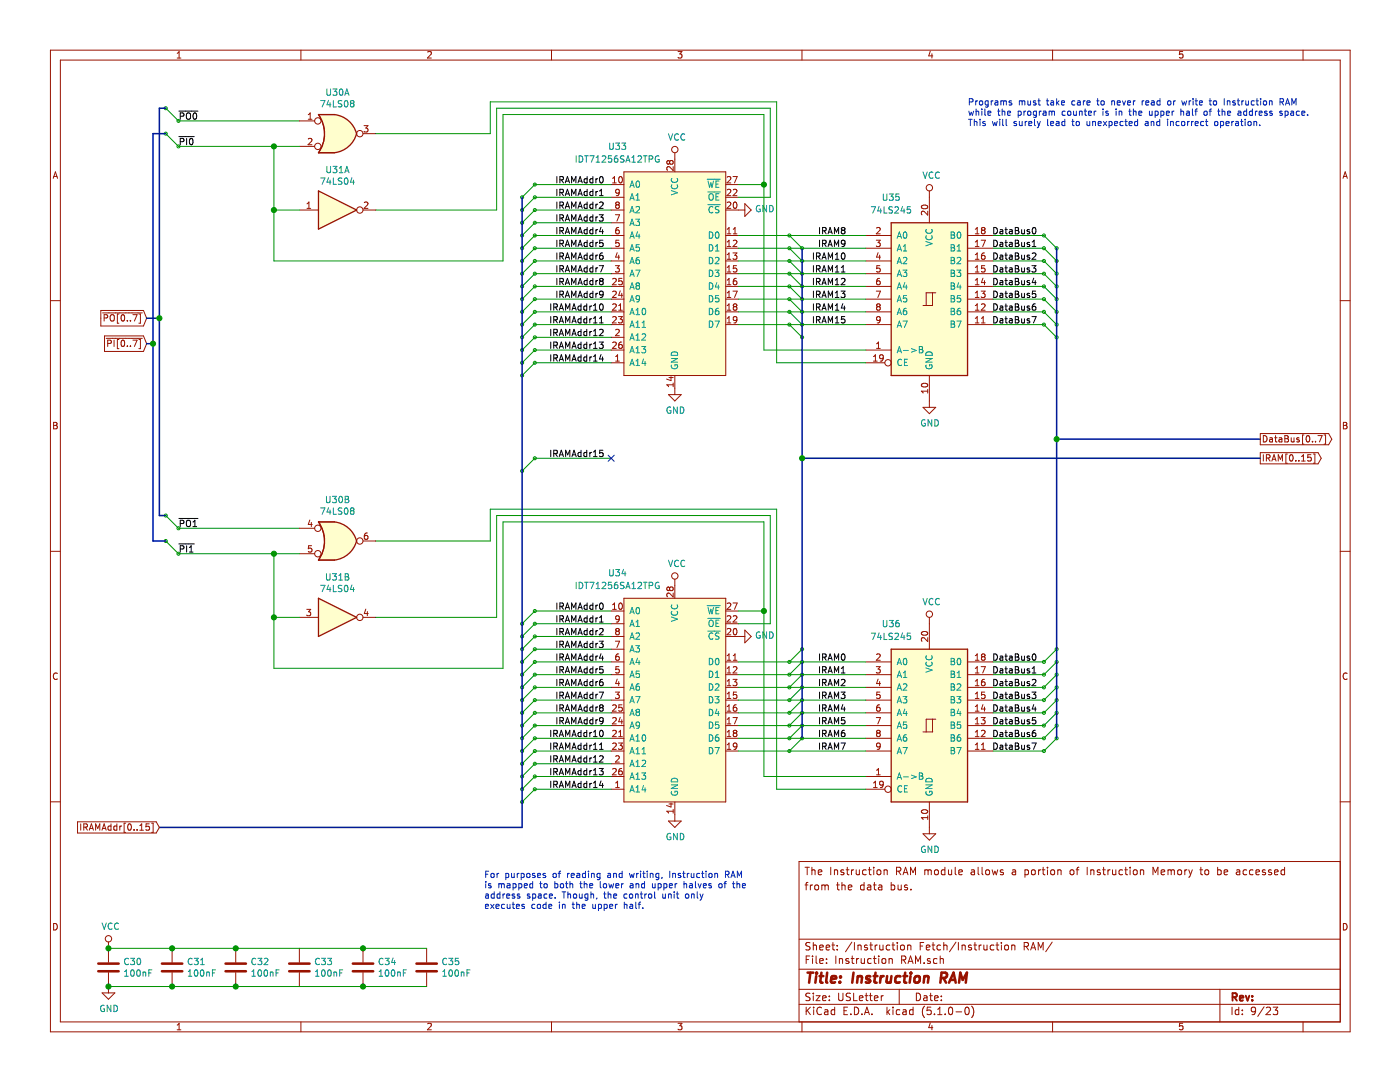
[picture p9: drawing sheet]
<svg xmlns="http://www.w3.org/2000/svg" width="279mm" height="216mm" viewBox="0 0 279 216" stroke-linecap="round" stroke-linejoin="round" font-family="sans-serif">
<g fill="none" stroke="#981200" stroke-width=".51">
<path d="M19.6 193.8h4.1M19.6 192.3h4.1M32.3 193.8h4.1M32.3 192.3h4.1M45 193.8h4.1M45 192.3h4.1M57.7 193.8h4.1M57.7 192.3h4.1M70.4 193.8h4.1M70.4 192.3h4.1M83.1 193.8h4.1M83.1 192.3h4.1"/>
<path d="M161.2 194.1h1.1M161.7 194.1l-.2 2M162.9 194.8l-.2 1.3M163 194.1l-.1 .2M163 194.1l.1 .1-.2 .1M163.6 194.8h.7M163.9 194.1l-.2 1.7 .1 .2 .4 .1M165.1 194.1l-.2 1.7 .2 .3M165.9 195.4l1-.2-.1-.4h-.8l-.2 1 .3 .3 .6-.1M167.6 195.9v.2M167.7 194.8l.1 .1-.1 .1M167.7 194.8v.2"/>
<path d="M170.3 194.1l-.2 2M171.2 194.9l.3-.1h.5l-.1 1.3M171.2 194.8l-.2 1.3M173.7 194.8h-.5h-.2l-.1 .3 .2 .3 .5 .1 .1 .3-.2 .2-.2 .1-.5-.1M174.4 194.8h.7M174.7 194.1l-.2 1.7 .1 .2 .4 .1M175.8 194.8l-.2 1.3M176.4 194.8h-.4l-.3 .3M177 194.8v1.2a.59 .59 0 0 0 .8-.1M177.9 194.8l-.2 1.3M179.7 194.8a.73 .73 0 0 0-.9 .1l-.1 1 .3 .2 .6-.1M180.3 194.8h.8"/>
<path d="M180.7 194.1l-.3 1.7 .1 .2 .4 .1M181.7 194.8l-.2 1.3M181.8 194.1v.2M181.8 194.1l.1 .1-.1 .1M182.7 194.9l.3-.1 .5 .1-.1 1a.53 .53 0 0 1-.5 .2 .53 .53 0 0 1-.4-.4zM184.5 194.9l.3-.1h.4v1.3M184.5 194.8l-.2 1.3M187.8 195.1l1-.1a.54 .54 0 0 0 .2-.5 .54 .54 0 0 0-.3-.4h-.8l-.2 2M188.3 195.1l.5 1M189.4 196.1l.9-2 .4 2M189.6 195.5h1M191.4 196.1l.2-2 .5 1.4 .9-1.4-.3 2"/>
</g>
<g fill="none" stroke="#981200" stroke-width=".2">
<path d="M10.1 10h259.3v195.9h-259.3zM12 12h255.5v191.9h-255.5zM35.4 11.6h.7M35.4 10.6l.3-.3v1.3M60.1 10v2M85.3 10.4l.6-.1 .2 .3-.8 1h.8M110.1 10v2M135.3 10.3h.8l-.4 .5 .3 .1v.6l-.1 .1-.6-.1M160.1 10v2M185.7 10.2l-.4 1h.9M186 10.7v.9M210.1 10v2"/>
<path d="M236 10.3h-.6v.6l.2-.1h.4v.7l-.1 .1-.5-.1M260.1 10v2M10.6 35.6l.5-1.3 .4 1.3M10.7 35.2h.7M59.7 24.1h3.1M59.7 29.2h3.1M61.5 23.8h.8M61.5 22.9l.4-.4v1.3M61.5 27.7l.5-.1 .3 .4-.8 .9h.8M63.6 22.9h.1M63.6 30.5h.1M63.6 22.9h3.1"/>
<path d="M63.6 22.9a6.6 6.6 0 0 1 0 7.6M63.6 30.5h3.1M72.4 26.7h2.6M72.6 25.1h.8l-.4 .5 .4 .1v.4l-.2 .2-.6-.1M122 36.8h2.5M122 39.4h2.5M122.3 36.5h.7M122.3 35.6l.3-.4v1.3M123.6 35.4l.2-.2a.67 .67 0 0 1 .4 .7 .67 .67 0 0 1-.4 .6l-.3-.5zM123.6 38.3l-.3 .3-.3-.1-.1-.2v-.4l.4-.1 .3 .2-.2 .9-.4 .1M124.5 34.3h20.3v40.6h-20.3zM133.6 32.3l.3-.3h.2l.2 .3v.3l-.2 .2-.4-.1-.1-.2"/>
<path d="M133.6 32.3l-.2-.3-.3 .3 .1 .4h.3l.1-.2M133.6 32.3v.2M134.3 33.2v.8l-.9-.8-.3 .3 .1 .5M134.7 30.5v3.8M144.8 36.8h2.6M144.8 39.4h2.6M145.1 35.4l.5-.2 .3 .4-.8 .9h.8M145.1 37.9l.5-.1 .3 .3-.8 .9h.8M146.3 35.2h.8l-.5 1.3M146.3 37.9l.5-.1 .3 .3-.8 .9h.8M185.5 38.1v6.3M268 35.6l.5-1.3 .4 1.3"/>
<path d="M268.1 35.2h.7M10.1 60h1.9M59.7 41.9h3.9M61.3 41.6h.7M61.3 40.7l.4-.4v1.3M72.4 41.9h2.6M72.7 40.4l.5-.1 .2 .4-.8 .9h.8M122 47h2.5M122 49.5h2.5M122 52.1h2.5M122 54.6h2.5M122 57.1h2.5"/>
<path d="M122 59.7h2.5M122 41.9h2.5M122 44.4h2.5M122.3 55.7l.4-.2 .3 .4-.8 .9h.8M122.3 58.2l.4-.1 .3 .3-.8 1h.8M122.8 53h.8l-.4 .5 .3 .1 .1 .5-.3 .2-.5-.1M122.8 42.8h.9l-.6 1.3M123.1 40.9l-.2-.3 .2-.3h.2l.3 .3-.3 .3M123.1 40.9l-.2 .2v.3l.2 .2 .4-.1 .1-.1v-.3l-.3-.2M123.1 40.9h.2M123.2 50.4l-.3 .9h.8M123.5 50.9v.8"/>
<path d="M123.5 45.4h-.3a.79 .79 0 0 0-.1 1.3l.4-.1 .1-.5-.3-.2h-.2l-.2 .2M123.5 47.9h-.6v.6l.4-.1 .3 .3v.3l-.3 .2-.4-.1M123.8 58l-.3 .9h.8M124.1 58.5v.9M124.1 55.5h-.6v.7l.5-.2 .2 .3v.3l-.2 .2-.5-.1M144.8 47h2.6M144.8 49.5h2.6M144.8 52.1h2.6M144.8 54.6h2.6M144.8 57.1h2.6M144.8 59.7h2.6M144.8 41.9h3.8"/>
<path d="M145.1 46.7h.8M145.1 45.7l.4-.3v1.3M145.1 48.3l.4-.4v1.3M145.1 50.8l.4-.3v1.2M145.1 53.4l.4-.4v1.3M145.1 55.9l.4-.4v1.3M145.1 58.4l.4-.3v1.3M145.1 49.2h.8M145.1 51.7h.8M145.1 54.3h.8M145.1 56.8h.8M145.1 59.4h.8"/>
<path d="M145.1 40.4l.5-.1 .3 .4-.8 .9h.8M146.3 50.5h.8l-.5 .5 .4 .1 .1 .4-.3 .2-.5-.1M146.3 58.1h.8l-.5 1.3M146.3 46.7h.8M146.3 45.7l.4-.3v1.3M146.3 48.1l.5-.2 .3 .4-.8 .9h.8M146.5 40.4l.1-.1a.67 .67 0 0 1 .5 .6 .67 .67 0 0 1-.5 .7 .83 .83 0 0 1-.1-1.2zM146.9 55.5l-.4 .2-.2 .4 .1 .6 .5 .1 .2-.2-.2-.5-.3-.1-.3 .3M147 53h-.6l-.1 .6 .5-.1 .3 .2v.4l-.3 .2-.5-.1M148.6 40.6l1.3 1.3-1.3 1.3zM172.8 47h5.1M172.8 49.5h5.1"/>
<path d="M172.8 52.1h5.1M172.8 54.6h5.1M172.8 57.1h5.1M172.8 59.7h5.1M174.9 47.9h.8l-.5 .5 .4 .1 .1 .5-.3 .2-.5-.1M174.9 58.1h.8l-.5 1.3M174.9 45.5l.5-.1 .3 .3-.8 1h.8M175.2 50.4l-.3 .9h.8M175.5 55.5h-.2a.79 .79 0 0 0-.1 1.3h.3l.2-.5-.3-.3h-.2l-.3 .3M175.5 50.9v.8M175.6 53h-.6l-.1 .6 .5-.1 .3 .2v.4l-.3 .2-.5-.1M184 41a.61 .61 0 0 1 .7-.1 .61 .61 0 0 1 .4 .6 .76 .76 0 0 1-1.2-.3z"/>
<path d="M185.1 42.1v.8l-.9-.8-.3 .3 .1 .5M186.1 58.4v2.6h-1.9M186.7 58.4h-1.9v2.6M193.1 47h5.1M193.1 49.5h5.1M193.1 52.1h5.1M193.1 54.6h5.1M193.1 57.1h5.1M193.1 59.7h5.1M194.6 46.7h.8M194.6 49.2h.8M194.6 51.7h.8"/>
<path d="M194.6 54.3h.8M194.6 56.8h.8M194.6 59.4h.8M194.6 45.7l.4-.3v1.3M194.6 48.3l.4-.4v1.3M194.6 50.8l.4-.3v1.2M194.6 53.4l.4-.4v1.3M194.6 55.9l.4-.4v1.3M194.6 58.4l.4-.3v1.3M195.8 47.9h.9l-.6 1.3M195.8 58.1h.8l-.4 .5 .3 .1 .1 .4-.3 .3-.5-.2M196.1 45.9l-.2 .3v.3l.2 .2 .4-.1 .1-.2v-.2l-.3-.3"/>
<path d="M196.1 45.9l-.2-.2 .2-.3h.2l.3 .2-.3 .3M196.1 45.9h.2M196.2 55.5l-.3 .9h.8M196.5 50.5l-.5 .1-.1 .4v.6l.6 .1 .1-.2-.1-.5h-.4l-.2 .2M196.5 56v.8M196.5 53h-.6v.6l.4-.1 .3 .2v.4l-.3 .2-.4-.1M267.5 60h1.9M20.1 62h8.5l.7 1.5-.7 1.5h-8.5zM20.5 62.4h7.9M20.8 63.4l.6-.1v-.4l-.6-.1v1.3M20.9 67h7.7l.7 1.6-.7 1.5h-7.7zM21.2 67.5h7.2"/>
<path d="M21.5 68.5h.6l.1-.2v-.3l-.7-.1v1.2M22.1 63l.2-.2a.44 .44 0 0 1 .5 .4v.7l-.5 .2-.3-.5zM22.8 67.9v1.2M23.7 62.7h-.3v1.8h.3M23.7 67.7h-.3v1.9h.3M24.3 62.9l.2-.1a.69 .69 0 0 1 .4 .6 .69 .69 0 0 1-.4 .7l-.3-.5zM24.3 68l.2-.1a.69 .69 0 0 1 .4 .6 .69 .69 0 0 1-.4 .6l-.3-.4zM25.4 63.9v.2M25.4 69v.1M26 63.9v.2M26 69v.1M26.5 62.8h.9l-.6 1.3"/>
<path d="M26.5 67.9h.9l-.6 1.2M27.7 62.7h.3v1.8h-.3M27.7 67.7h.3v1.9h-.3M122 72.4h2.5M122 62.2h2.5M122 64.8h2.5M122 67.3h2.5M122 69.8h2.5M122.3 60.8l.4-.2 .3 .4-.8 .9h.8M122.3 63.3l.4-.1 .3 .3-.8 .9h.8M122.3 68.4l.4-.2 .3 .4-.8 .9h.8M122.9 72.1h.7"/>
<path d="M122.9 71.1l.3-.3v1.3M122.9 65.8l.4-.1 .3 .4-.8 .9h.8M123.4 63.2h.8l-.4 .5 .3 .1 .1 .4-.2 .2-.6-.1M123.5 61.9h.7M123.5 61l.3-.4v1.3M124.1 68.2l-.4 .2-.2 .4v.6l.6 .1 .1-.2-.1-.5-.4-.1-.2 .3M133.4 78.7h2.5l-1.2 1.3zM133.5 75.3h.8M133.9 75.2v.7l-.9-.3M134.3 76.4v.8M134.3 76.8h-1.2l.3 .4M134.7 74.9v3.8"/>
<path d="M144.8 62.2h2.6M144.8 64.8h2.6M145.1 61l.4-.4v1.3M145.1 63.5l.4-.3v1.2M145.1 61.9h.8M145.1 64.4h.8M146.6 61.2l-.3-.3 .3-.3h.2l.3 .3-.3 .3M146.6 61.2l-.3 .2 .1 .4 .2 .1 .3-.1 .2-.1v-.3l-.3-.2M146.6 61.2h.2M147.1 63.7l-.3 .3-.3-.1-.2-.2 .2-.5h.3l.2 .1a.84 .84 0 0 1-.3 1.1h-.2M172.8 72.4h3.8M172.8 62.2h5.1"/>
<path d="M172.8 64.8h5.1M172.8 69.8h5.1M174.3 72.1h.8M174.3 71.1l.4-.3v1.3M174.9 69.5h.8M174.9 68.6l.4-.4v1.3M175.2 61.2l-.3 .2v.3l.3 .2 .3-.1 .2-.1v-.3l-.3-.2M175.2 61.2l-.3-.3 .3-.3h.2l.3 .3-.3 .3M175.2 61.2h.2M175.7 63.7l-.3 .3-.3-.1-.2-.2 .1-.4 .4-.1 .3 .2-.2 .9-.4 .1M176.3 71.3l-.3 .3-.3-.1-.2-.2 .2-.4 .3-.1 .2 .1a.84 .84 0 0 1-.3 1.2h-.2M184 76.6a.61 .61 0 0 1 .7-.2 .61 .61 0 0 1 .4 .6 .76 .76 0 0 1-1.2-.2z"/>
<path d="M185.1 77.7v.7M185.1 78.1h-1.2l.3 .3M185.5 74.9v6.4M193.1 62.2h5.1M193.1 64.8h5.1M194.6 61.9h.8M194.6 64.4h.8M194.6 61l.4-.4v1.3M194.6 63.5l.4-.3v1.2M195.9 60.8l.4-.2 .3 .4-.8 .9h.8M195.9 64.4h.7M195.9 63.5l.3-.3v1.2"/>
<path d="M10.7 84.3h.4l.3 .2-.3 .4 .3 .2-.2 .5h-.5zM10.7 84.9h.4M184.2 81.3h2.5l-1.2 1.2zM251.5 86.5h13.7l.6 1.1-.6 1.1h-13.7zM251.5 90.3h11.5l.7 1.1-.7 1.2h-11.5zM252.1 86.9a.64 .64 0 0 1 .8 .7 .64 .64 0 0 1-.8 .6zM252.1 90.7v1.3M252.7 91.4l.6-.1 .2-.1-.1-.3-.7-.2v1.3M253 91.4l.5 .6M253.4 87.4h.5l.1 .8M253.8 92l.5-1.3 .4 1.3M254 87.7h-.5l-.2 .2 .1 .2h.6"/>
<path d="M254 91.6h.6M254.4 87.4h.5M254.6 86.9v1.1l.3 .2M255.1 92v-1.3l.4 .9 .4-.9v1.3M255.3 87.4h.5v.8M255.8 87.7h-.4l-.2 .2 .1 .2h.5M256.4 86.9h.5l.2 .3-.2 .3 .3 .3-.3 .4h-.5zM256.4 87.5h.5M256.9 90.6h-.3v1.8h.3M257.5 90.9l.1-.2a.67 .67 0 0 1 .5 .7 .67 .67 0 0 1-.5 .6l-.3-.5zM257.7 87.4l.1 .7h.4M258.2 87.4v.8"/>
<path d="M258.6 91.9v.1M259.2 91.9v.1M259.3 87.4h-.3l-.2 .1 .1 .2 .4 .1v.3h-.5M259.7 92h.8M259.7 91.1l.4-.4v1.3M260.2 86.8h-.3v1.8h.3M260.8 87l.2-.1a.67 .67 0 0 1 .4 .7 .67 .67 0 0 1-.4 .6l-.3-.5zM261.6 90.7h-.6v.6l.4-.1 .3 .3v.3l-.3 .2-.4-.1M261.9 88.1v.1M262.1 90.6h.3v1.8h-.3M262.5 88.1v.1M263 86.9h.9l-.6 1.3"/>
<path d="M264.2 86.8h.3v1.8h-.3M268.1 84.3h.4l.3 .2-.3 .4 .3 .2-.2 .5h-.5zM268.1 84.9h.4M10.1 110h1.9M59.7 105.4h3.1M59.7 110.5h3.1M61.8 103.8l-.3 .8h.8M62.1 104.2v.9M62.2 108.9h-.6l-.1 .6 .5-.1 .3 .2v.3l-.3 .3-.5-.2M63.6 104.1h.1M63.6 111.8h.1M63.6 104.1h3.1"/>
<path d="M63.6 104.1a6.6 6.6 0 0 1 0 7.7M63.6 111.8h3.1M72.4 107.9h2.6M73.3 106.3h-.2a.79 .79 0 0 0-.1 1.3h.3l.1-.5-.2-.3h-.2l-.3 .3M124.5 119.4h20.3v40.6h-20.3zM133.6 117.4l.3-.3h.2l.2 .3v.3l-.2 .2-.4-.1-.1-.2M133.6 117.4l-.2-.3-.3 .3 .1 .4h.3l.1-.2M133.6 117.4v.2M134.3 118.3v.8l-.9-.8-.3 .3 .1 .5M134.7 115.6v3.8M267.5 110h1.9M11.4 134.4a.62 .62 0 0 0-.8 .4 .62 .62 0 0 0 .6 .8l.2-.1"/>
<path d="M59.7 123.2h3.9M61.2 121.6h.8l-.4 .5 .3 .1 .1 .4-.2 .3-.6-.2M72.4 123.2h2.6M73 121.5l-.3 .9h.8M73.3 122v.9M122 139.7h2.5M122 137.2h2.5M122 134.6h2.5M122 132.1h2.5M122 121.9h2.5M122 127h2.5M122 124.5h2.5"/>
<path d="M122 129.5h2.5M122.3 120.7l.3-.4v1.3M122.3 121.6h.7M122.8 138.1h.8l-.4 .5 .3 .1 .1 .4-.3 .3-.5-.2M122.8 127.9h.9l-.6 1.3M123.1 126l-.2-.3 .2-.3h.2l.3 .3-.3 .3M123.1 126l-.2 .2v.2l.2 .3 .4-.1 .1-.2v-.2l-.3-.2M123.1 126h.2M123.2 135.5l-.3 .9h.8M123.5 136v.8M123.5 130.5h-.3a.79 .79 0 0 0-.1 1.2h.4l.1-.5-.3-.2h-.2l-.2 .2M123.5 133h-.6v.6l.4-.1 .3 .3v.3l-.3 .2-.4-.1"/>
<path d="M123.6 120.4l.2-.1a.67 .67 0 0 1 .4 .7 .67 .67 0 0 1-.4 .6l-.3-.5zM123.6 123.4l-.3 .2h-.3l-.1-.2v-.4l.4-.1 .3 .2-.2 .9-.4 .1M144.8 139.7h2.6M144.8 137.2h2.6M144.8 134.6h2.6M144.8 132.1h2.6M144.8 121.9h2.6M144.8 127h3.8M144.8 124.5h2.6M145.1 130.8l.4-.3v1.2M145.1 133.4l.4-.4v1.3M145.1 135.9l.4-.3v1.2"/>
<path d="M145.1 138.5l.4-.4v1.3M145.1 120.4l.5-.1 .3 .4-.8 .9h.8M145.1 123l.5-.1 .3 .3-.8 .9h.8M145.1 125.5l.5-.1 .3 .4-.8 .9h.8M145.1 139.4h.8M145.1 136.8h.8M145.1 134.3h.8M145.1 131.7h.8M146.3 135.6h.8l-.5 .4 .4 .2 .1 .4-.3 .2-.5-.1M146.3 120.3h.8l-.5 1.3M146.3 130.8l.4-.3v1.2M146.3 123l.5-.1 .3 .3-.8 .9h.8"/>
<path d="M146.3 133.1l.5-.1 .3 .4-.8 .9h.8M146.3 131.7h.8M146.5 125.5l.1-.1a.67 .67 0 0 1 .5 .6 .67 .67 0 0 1-.5 .7l-.3-.5zM147 138.1h-.6l-.1 .6 .5-.1 .3 .2v.3l-.3 .3-.5-.2M148.6 125.7l1.3 1.3-1.3 1.3zM172.8 139.7h5.1M172.8 137.2h5.1M172.8 134.6h5.1M172.8 132.1h5.1M174.9 133h.8l-.5 .5 .4 .1 .1 .5-.3 .2-.5-.1M174.9 130.6l.5-.1 .3 .3-.8 .9h.8M175.2 135.5l-.3 .9h.8"/>
<path d="M175.5 136v.8M175.6 138.1h-.6l-.1 .6 .5-.1 .3 .2v.3l-.3 .3-.5-.2M184 126.1a.61 .61 0 0 1 .7-.2 .61 .61 0 0 1 .4 .7 .76 .76 0 0 1-1.2-.3zM185.1 127.2v.8l-.9-.8-.3 .3 .1 .5M185.5 123.2v6.3M193.1 139.7h5.1M193.1 137.2h5.1M193.1 134.6h5.1M193.1 132.1h5.1M194.6 130.8l.4-.3v1.2M194.6 133.4l.4-.4v1.3M194.6 135.9l.4-.3v1.2"/>
<path d="M194.6 138.5l.4-.4v1.3M194.6 139.4h.8M194.6 136.8h.8M194.6 134.3h.8M194.6 131.7h.8M195.8 133h.9l-.6 1.3M196.1 131l-.2-.2 .2-.3h.2l.3 .2-.3 .3M196.1 131l-.2 .3v.3l.2 .1h.4l.1-.2v-.2l-.3-.3M196.1 131h.2M196.5 135.6l-.5 .1-.1 .4v.6l.6 .1 .1-.2-.1-.5-.4-.1-.2 .3M196.5 138.1h-.6v.6l.4-.1 .3 .2v.3l-.3 .3-.4-.2M268.8 134.4a.62 .62 0 0 0-.8 .4 .62 .62 0 0 0 .6 .8l.2-.1"/>
<path d="M10.1 160h1.9M122 154.9h2.5M122 149.9h2.5M122 147.3h2.5M122 144.8h2.5M122 142.2h2.5M122 157.5h2.5M122 152.4h2.5M122.3 140.8l.4-.2 .3 .4-.8 .9h.8M122.3 143.3l.4-.1 .3 .3-.8 .9h.8M122.3 145.8l.4-.1 .3 .4-.8 .9h.8M122.3 148.4l.4-.1 .3 .3-.8 .9h.8"/>
<path d="M122.3 153.5l.4-.2 .3 .4-.8 .9h.8M122.9 156.2l.3-.3v1.2M122.9 150.9l.4-.1 .3 .4-.8 .9h.8M122.9 157.1h.7M123.4 148.3h.8l-.4 .4 .3 .2 .1 .4-.2 .2-.6-.1M123.5 146.1l.3-.4v1.3M123.5 147h.7M123.8 143.1l-.3 .9h.8M124.1 153.3l-.4 .2-.2 .4v.6l.6 .1 .1-.2-.1-.5-.4-.1-.2 .3M124.1 143.6v.8M124.1 140.6h-.6v.6l.5-.1 .2 .3v.3l-.2 .2-.5-.1M144.8 149.9h2.6"/>
<path d="M144.8 147.3h2.6M144.8 144.8h2.6M144.8 142.2h2.6M145.1 141l.4-.4v1.3M145.1 143.5l.4-.3v1.2M145.1 146.1l.4-.4v1.3M145.1 148.6l.4-.3v1.2M145.1 149.5h.8M145.1 147h.8M145.1 144.4h.8M145.1 141.9h.8M146.3 143.2h.8l-.5 1.2"/>
<path d="M146.6 146.3l-.3-.3 .3-.3h.2l.3 .3-.3 .3M146.6 146.3l-.3 .2 .1 .4 .2 .1 .3-.1 .2-.1v-.3l-.3-.2M146.6 146.3h.2M146.9 140.6l-.4 .2-.2 .4 .1 .6 .5 .1 .2-.2-.2-.5-.3-.1-.3 .3M147.1 148.8l-.3 .2h-.3l-.2-.2 .2-.5h.3l.2 .1a.84 .84 0 0 1-.3 1.1h-.2M172.8 154.9h5.1M172.8 149.9h5.1M172.8 147.3h5.1M172.8 144.8h5.1M172.8 142.2h5.1M172.8 157.5h3.8M174.3 156.2l.4-.3v1.2"/>
<path d="M174.3 157.1h.8M174.9 143.2h.8l-.5 1.2M174.9 153.7l.4-.4v1.3M174.9 154.6h.8M175.2 146.3l-.3-.3 .3-.3h.2l.3 .3-.3 .3M175.2 146.3l-.3 .2v.3l.3 .2 .3-.1 .2-.1v-.3l-.3-.2M175.2 146.3h.2M175.5 140.6h-.2a.79 .79 0 0 0-.1 1.3h.3l.2-.5-.3-.3h-.2l-.3 .3M175.7 148.8l-.3 .2h-.3l-.2-.2 .1-.4 .4-.1 .3 .2-.2 .9-.4 .1M176.3 156.4l-.3 .3-.3-.1-.2-.2 .2-.4 .3-.1 .2 .1a.84 .84 0 0 1-.3 1.1h-.2M186.1 143.5v2.5h-1.9M186.7 143.5h-1.9v2.5"/>
<path d="M193.1 149.9h5.1M193.1 147.3h5.1M193.1 144.8h5.1M193.1 142.2h5.1M194.6 141l.4-.4v1.3M194.6 143.5l.4-.3v1.2M194.6 146.1l.4-.4v1.3M194.6 148.6l.4-.3v1.2M194.6 149.5h.8M194.6 147h.8M194.6 144.4h.8M194.6 141.9h.8"/>
<path d="M195.8 143.2h.8l-.4 .5 .3 .1 .1 .4-.3 .2-.5-.1M195.9 148.6l.3-.3v1.2M195.9 145.8l.4-.1 .3 .4-.8 .9h.8M195.9 149.5h.7M196.2 140.6l-.3 .9h.8M196.5 141.1v.8M267.5 160h1.9M15.5 164h15.7l.6 1.1-.6 1.1h-15.7zM16.1 164.4v1.3M16.7 165h.6l.2-.2-.1-.3-.7-.1v1.3M17 165l.5 .7M17.8 165.7l.4-1.3 .4 1.3"/>
<path d="M17.9 165.3h.6M19.1 165.7v-1.3l.4 .9 .4-.9v1.3M20.4 165.7l.4-1.3 .4 1.3M20.5 165.3h.6M22.2 164.4v1.3M22.2 164.9l-.4-.1-.3 .2 .2 .6h.5M23.3 164.9l-.4-.1-.2 .2 .1 .6h.5M23.3 164.4v1.3M23.9 164.8v.9M24.3 164.8l-.4 .2M25.1 164.3h-.3v1.8h.3M25.7 164.5l.1-.1a.67 .67 0 0 1 .4 .6 .67 .67 0 0 1-.4 .7 .83 .83 0 0 1-.1-1.2z"/>
<path d="M26.8 165.5v.2M27.4 165.5v.2M27.9 165.7h.7M27.9 164.7l.4-.3v1.3M29.8 164.4h-.6l-.1 .6 .5-.1 .3 .2v.3l-.3 .3-.5-.2M30.3 164.3h.3v1.8h-.3M133.4 163.8h2.5l-1.2 1.3zM133.5 160.4h.8M133.9 160.2v.8l-.9-.3M134.3 161.5v.8M134.3 161.9h-1.2l.3 .4M134.7 160v3.8"/>
<path d="M160.7 176.6h.5M160.7 173.1h.8M161.1 173.1v1.4M161.2 176.1h-.3v.2v1.3M161.7 176.6v1M162 173.7l.1-.1a.37 .37 0 0 1 .6 .2v.7M162 173.1v1.4M162.2 176.6l-.5 .3M162.7 176.7l.2-.1 .4 .1v.7l-.2 .2-.4-.2zM163.3 174.1l.7-.2-.1-.3h-.4l-.2 .2 .1 .7h.5M164 176.7l.4-.1 .2 .2M164 176.6v1"/>
<path d="M164.6 176.8a.36 .36 0 0 1 .4-.2 .36 .36 0 0 1 .3 .2v.8M164.6 176.8v.8M165.8 173.1v1.4M166.5 173.7l.1-.1a.37 .37 0 0 1 .6 .2v.7M166.5 173.6v.9M166.9 176.6h.6M167.2 176.1v1.3l.3 .2M168 176.7h.1a.37 .37 0 0 1 .6 .1v.8M168 176.1v1.5M168.4 173.6a.37 .37 0 0 0-.6 .2l.1 .2 .5 .1v.2l-.2 .2h-.4M168.9 173.6h.5M169.1 173.1v1.2l.3 .2"/>
<path d="M169.3 177.1l.7-.2-.1-.2-.4-.1-.2 .2 .1 .7h.5M169.9 173.6v.9M170.4 173.6l-.5 .2M170.9 173.6v.9h.4l.2-.1M171.5 173.6v.9M172.4 176.7l-.4-.1-.3 .3 .1 .5 .2 .2 .4-.1M172.4 176.1v1.5M172.9 173.6h-.5l-.3 .2 .1 .6 .2 .1h.5M173.2 176.7h.5l.1 .9M173.3 173.6h.6M173.5 173.1v1.2l.4 .2M173.8 176.9l-.5 .1-.2 .2 .2 .4 .5-.1"/>
<path d="M174.3 176.6h.6M174.4 173.1v.1M174.4 173.6v.9M174.5 176.1v1.3l.4 .2M175.1 173.7l.2-.1 .4 .1v.7l-.2 .1-.4-.1zM175.4 176.7h.5l.1 .9M176 176.9l-.5 .1-.2 .2 .2 .4 .5-.1M176.4 173.7l.2-.1h.4l.1 .9M176.4 173.6v.9M177.9 176.7l.4-.1 .3 .3-.1 .5-.2 .2-.4-.1M177.9 176.1v1.5M178.9 173.8h.7l.2-.2-.1-.4-.2-.1h-.6v1.4"/>
<path d="M179.2 176.6l.1 .9 .3 .1 .3-.2M179.3 173.8l.5 .7M179.9 176.6v1M180.2 174.5l.5-1.4 .5 1.4M180.4 174.1h.7M181.1 176.7a.37 .37 0 0 0-.6 .1l.1 .2 .5 .1v.2l-.2 .3-.4-.1M181.7 174.5v-1.4l.5 1 .5-1v1.4M181.8 177.4v.2M184 161.7a.61 .61 0 0 1 .7-.2 .61 .61 0 0 1 .4 .6 .76 .76 0 0 1-1.2-.2zM184.2 166.4h2.5l-1.2 1.2zM184.6 173.7v-.1a.37 .37 0 0 1 .6 .2M184.6 173.6v.9"/>
<path d="M185.1 162.8v.7M185.1 163.1h-1.2l.3 .4M185.2 173.8l.1-.2a.37 .37 0 0 1 .6 .2v.7M185.2 173.8v.7M185.5 160v6.4M186.6 173.7l.2-.1 .4 .1v.7l-.2 .1-.4-.1zM188.6 173.6h-.5l-.2 .2v.6l.2 .1h.5M188.6 173.1v1.4M189.3 173.6l.1 .9h.3l.2-.1M189.9 173.6v.9M190.6 173.1v1.2l.3 .2M191.3 174.1l.8-.2-.1-.3h-.4l-.3 .2 .1 .7h.6"/>
<path d="M193.9 173.6h.5l.1 .9M194.5 173.9l-.5 .1-.2 .2 .2 .3h.5M195.2 173.1v1.2l.2 .2M196 173.1v1.2l.2 .2M196.8 173.7l.2-.1 .4 .1v.7l-.2 .1-.4-.1zM198 173.6l.3 .9 .3-.7 .2 .7 .3-.9M200.2 173.6a.37 .37 0 0 0-.6 .2l.1 .2 .5 .1 .1 .2-.2 .2h-.5M202.1 173.6h.5l.1 .9M202.7 173.9l-.5 .1-.2 .2 .2 .3h.5M204.6 173.6h.4l.3 .2-.1 .6-.2 .1h-.4M204.6 173.6v1.5M205.9 173.7l.2-.1 .5 .1v.7l-.3 .1-.4-.1z"/>
<path d="M207.3 173.6v.9M207.7 173.6h-.3l-.1 .2M208 173.6h.5M208.2 173.1v1.2l.3 .2M209 173.1v.1M209 173.6v.9M209.8 173.7l.2-.1 .4 .1 .1 .6-.2 .2h-.3l-.2-.1zM211.1 173.7l.1-.1a.37 .37 0 0 1 .6 .2v.7M211.1 173.6v.9M213.6 173.7l.2-.1 .5 .1v.7l-.2 .1-.5-.1zM214.8 173.6h.5M215.3 173.1l-.3 .2v1.2"/>
<path d="M217 173.1v1.4M217.7 173.7l.2-.1h.3l.1 .9M217.7 173.6v.9M219.5 173.6h-.3l-.2 .2v.2l.5 .1v.4h-.5M220 173.6h.6M220.2 173.1v1.2l.4 .2M221.1 173.6v.9M221.5 173.6h-.3l-.1 .2M222 173.6v.7a.39 .39 0 0 0 .7 .1M222.7 173.6v.9M224 173.6h-.4l-.3 .2 .1 .7h.6M224.5 173.6h.5"/>
<path d="M224.7 173.1v1.2l.3 .2M225.5 173.1v.1M225.5 173.6v.9M226.2 173.7l.2-.1 .5 .1 .1 .6-.2 .2h-.4l-.2-.1zM227.6 173.7l.1-.1a.37 .37 0 0 1 .6 .2v.7M227.6 173.6v.9M230.1 174.5v-1.4l.5 1 .5-1v1.4M231.7 174.1l.7-.2v-.3h-.4l-.3 .2 .1 .7h.6M233.1 173.7l.4-.1 .2 .2M233.1 173.6v.9M233.7 173.8l.2-.2h.4l.1 .9M233.7 173.8v.7"/>
<path d="M235.1 173.7l.2-.1 .4 .1v.7l-.2 .1-.4-.1zM236.5 173.6v.9M236.9 173.6h-.3l-.1 .2M237.2 173.6l.4 .9M237.6 174.5l-.4 .6M238 173.6l-.4 .9M239.5 173.6h.5M239.7 173.1v1.2l.3 .2M240.5 173.7l.2-.1 .5 .1v.7l-.2 .1-.5-.1zM243 173.6h.4l.3 .2v.6l-.3 .1h-.4M243 173.1v1.4M244.3 174.1l.7-.2-.1-.3h-.4l-.2 .2 .1 .7h.5"/>
<path d="M246.8 173.6h.6v.9M247.4 173.9l-.5 .1-.2 .2 .2 .3h.5M248.8 173.6h-.4l-.3 .2 .1 .7h.6M250.1 173.6h-.4l-.3 .2v.6l.3 .1h.4M250.7 174.1l.7-.2-.1-.3h-.4l-.2 .2v.7h.6M252.5 173.6a.37 .37 0 0 0-.6 .2l.1 .2 .5 .1 .1 .2-.2 .2h-.5M253.7 173.6a.37 .37 0 0 0-.6 .2l.1 .2 .5 .1 .1 .2-.2 .2h-.5M254.4 174.1l.7-.2-.1-.3h-.4l-.2 .2v.7h.6M256.4 173.6h-.5l-.2 .2v.6l.2 .1h.5M256.4 173.1v1.4M267.5 171.9h-108v32M10.7 184.3a.65 .65 0 0 1 .7 .6 .65 .65 0 0 1-.7 .7z"/>
<path d="M20.4 198.1h2.5l-1.3 1.3zM21.6 188v4M21.6 194.1v4M34.3 189.2v2.8M34.3 194.1v2.7M47 189.2v2.8M47 194.1v2.7M59.7 189.2v2.8M59.7 194.1v2.7M72.4 189.2v2.8M72.4 194.1v2.7M85.1 189.2v2.8"/>
<path d="M85.1 194.1v2.7M159.5 197.4h108M159.5 193.4h108M159.5 187.4h108M160.9 191.5h.5M161.6 190.8h-.7v1.5M161.7 198.2h-.6l-.3 .3 .1 .3 .7 .3v.4l-.2 .2-.6-.1M161.7 188.1h-.6l-.3 .2 .1 .4 .7 .3v.4l-.2 .2-.6-.1M162.2 190.8v.1M162.2 191.3v1M162.3 188.1v1.5M162.3 198.2v.1"/>
<path d="M162.3 198.7v1M162.3 188.7l.2-.1h.4v1M162.9 198.7h.8l-.8 1h.8M162.9 190.8v1.2l.2 .3M163.6 189.1l.7-.2-.1-.3h-.4l-.2 .2 .1 .7h.5M163.6 191.8l.7-.2-.1-.3h-.4l-.2 .2 .1 .7h.5M164.2 199.2l.7-.2-.1-.2-.4-.1-.2 .2v.7h.6M164.9 189.1l.7-.2-.1-.3h-.4l-.2 .2 .1 .7h.5M165 192.1v.2M165 191.3v.2M165.5 198.8v.1M165.5 199.5v.2"/>
<path d="M166 188.6h.6M166.2 188.1v1.3l.4 .2M166.8 190.8v1.5M167.1 189.4v.2M167.1 188.6v.2M167.4 198.2v1.2l.2 .3h.4l.2-.3v-1.2M167.5 191.4l.2-.1h.4l.1 1M167.5 191.3v1M169.4 191.3a.37 .37 0 0 0-.6 .2l.1 .2 .5 .1v.2l-.2 .3-.4-.1M169.7 198.2h-.6l-.2 .3v.3l.8 .3v.4l-.3 .2-.5-.1M169.9 191.3h.5M170 188l-1.3 1.9"/>
<path d="M170.1 190.8v1.2l.3 .3M170.4 198.2v1.5h.7M170.5 188.1v1.5M170.9 191.3v1M171.2 188.7l.2-.1h.4l.1 1M171.2 188.6v1M171.4 191.3h-.3l-.2 .2M171.5 199.2l.7-.2-.1-.2-.4-.1-.2 .2 .1 .7h.5M171.9 191.3v.7a.39 .39 0 0 0 .6 .1M172.5 191.3v1M172.6 198.7h.6M172.9 198.2v1.3l.3 .2"/>
<path d="M173.1 188.6h-.4l-.2 .2 .1 .2 .5 .1v.4h-.6M173.5 198.7h.6M173.6 188.6h.5M173.7 198.2v1.3l.4 .2M173.8 188.1v1.3l.3 .2M173.9 191.3h-.5l-.2 .2 .1 .7h.6M174.3 191.3h.6M174.5 199.2l.7-.2-.1-.2-.4-.1-.2 .2 .1 .7h.5M174.5 190.8v1.2l.4 .3M174.7 188.6v1M175.1 188.6h-.3l-.1 .2M175.4 190.8v.1"/>
<path d="M175.4 191.3v1M175.6 188.6v.8a.39 .39 0 0 0 .6 0M175.9 198.7v1M176.1 191.4l.2-.1 .4 .1v.7l-.2 .2-.4-.2zM176.2 188.6v1M176.3 198.7l-.4 .3M177.4 191.4l.1-.1a.37 .37 0 0 1 .6 .2v.8M177.4 191.3v1M177.6 188.6h-.5l-.2 .2v.6l.2 .2 .5-.1M178 188.6h.6M178.2 188.1v1.3l.4 .2M179.1 188.1v.1"/>
<path d="M179.1 188.6v1M179.5 197.4v3M179.8 188.7l.2-.1 .4 .1 .1 .6-.1 .2-.4 .1-.2-.2zM179.9 191.5h.8v-.6l-.2-.1h-.6v1.5M180.3 191.5l.5 .8M181.1 188.7l.1-.1a.37 .37 0 0 1 .6 .2v.8M181.1 188.6v1M181.2 192.3l.5-1.5 .5 1.5M181.4 191.8h.7M182.7 192.3v-1.5l.5 1 .5-1v1.5M182.9 198.2a.75 .75 0 0 1 .8 .7 .75 .75 0 0 1-.8 .8zM183.6 188.8h.5"/>
<path d="M184.4 188.1h-.8v1.5M184.4 198.8h.5l.1 .9M184.4 192.1v.2M184.9 189.1l.7-.2-.1-.3h-.4l-.2 .2v.7h.6M185 199l-.5 .1-.2 .2 .2 .4 .5-.1M185.5 198.7h.6M185.6 191.3h-.3l-.2 .2v.2l.5 .1v.4h-.5M185.7 198.2v1.3l.4 .2M186 188.6h.6M186.2 188.1v1.3l.4 .2M186.5 199.2l.7-.2v-.2l-.5-.1-.2 .2 .1 .7h.6M187 191.3h-.4l-.3 .2 .1 .7h.6"/>
<path d="M187.6 191.4l.3-.1h.3l.1 1M187.6 190.8v1.5M187.7 188.6h-.4l-.3 .2 .1 .7h.6M187.9 199.5v.2M187.9 198.8v.1M188.3 188.7l.1-.1a.37 .37 0 0 1 .6 .2v.8M188.3 188.1v1.5M190.8 188l-1.3 1.9M191.3 188.1v1.5M192 188.7l.1-.1a.37 .37 0 0 1 .5 .2v.8M192 188.6v1M193.9 188.6a.37 .37 0 0 0-.6 .2l.1 .2 .5 .1v.2l-.2 .3-.4-.1"/>
<path d="M194.3 188.6h.6M194.6 188.1v1.3l.3 .2M195.4 188.6v1M195.8 188.6l-.4 .2M196.3 188.6l.1 .9 .4 .1 .2-.2M197 188.6v1M198.4 188.6h-.5l-.3 .2 .1 .6 .2 .2 .5-.1M198.8 188.6h.5M199 188.1v1.3l.3 .2M199.9 188.1v.1M199.9 188.6v1M200.6 188.7l.2-.1 .4 .1v.7l-.2 .2-.4-.2z"/>
<path d="M201.9 188.7l.2-.1h.4v1M201.9 188.6v1M204.4 188.8h.7l.2-.2-.1-.4-.2-.1h-.6v1.5M204.8 188.8l.5 .8M205.7 189.6l.5-1.5 .5 1.5M205.8 189.1h.8M207.2 189.6v-1.5l.5 1 .5-1v1.5M210 188l-1.3 1.9M243.5 197.4v6.5M268.1 184.3a.65 .65 0 0 1 .7 .6 .65 .65 0 0 1-.7 .7zM35.4 204.5l.3-.3v1.3M35.4 205.5h.7"/>
<path d="M60.1 203.9v2M85.3 204.3l.6-.1 .2 .3-.8 1h.8M110.1 203.9v2M135.3 204.2h.8l-.4 .5 .3 .1v.6l-.1 .1-.6-.1M159.5 200.4h108M160.1 203.9v2M160.9 201v1.5M161.1 201.6l.6 .9M161.7 201l-.8 .8M162.4 201v.1M162.4 201.5v1M163.9 201.1a.59 .59 0 0 0-.7 0 .59 .59 0 0 0-.2 .7 .56 .56 0 0 0 .3 .6 .56 .56 0 0 0 .6-.1"/>
<path d="M164.6 201.5h.6v1M165.2 201.8l-.5 .1-.2 .2 .2 .4 .5-.1M166.6 201.5h-.5l-.2 .3v.5l.2 .2 .5-.1M166.6 201v1.5M168.4 201.7h.5M169.1 201h-.7v1.5h.7M169.8 202.3v.2M170.5 201a.76 .76 0 0 1 .9 .7 .76 .76 0 0 1-.9 .8zM172 202.3v.2M172.5 202.5l.5-1.5 .5 1.5M172.6 202h.8M174 202.3v.2"/>
<path d="M177 201v1.5M177.1 201.9l.5 .6M177.6 201.5l-.6 .5M178.2 201v.1M178.2 201.5v1M179.6 201.5h-.4l-.3 .3v.5l.3 .2 .4-.1M180.2 201.5h.6l.1 1M180.9 201.8l-.5 .1-.3 .2 .3 .4 .5-.1M182.2 201.5h-.4l-.3 .3 .1 .5 .2 .2 .4-.1M182.2 201v1.5M184.5 200.8a1.71 1.71 0 0 0 0 2.2M185.7 204.1l-.4 1h.9"/>
<path d="M185.8 201h-.7l-.1 .7 .2-.2 .5 .1 .2 .2-.1 .5-.2 .2-.6-.2M186 204.6v.9M186.5 202.3v.2M187.1 202.5h.9M187.1 201.4l.5-.4v1.5M188.6 202.3v.2M189.4 201.1l.4-.1a.94 .94 0 0 1 0 1.5 .82 .82 0 0 1-.4-1.4zM190.8 201.9h1.1M192.8 201h.1a.8 .8 0 0 1 .5 .7 .8 .8 0 0 1-.5 .8 1 1 0 0 1-.1-1.5zM193.9 200.8a1.71 1.71 0 0 1 0 2.2M210.1 203.9v2M236 204.2h-.6v.6l.2-.1h.4v.7l-.1 .1-.5-.1"/>
<path d="M245.9 201v1.5M247.2 201.5h-.4l-.3 .3 .1 .6h.6M247.2 201v1.5M247.9 202.3v.2M247.9 201.5v.2M250.6 201.6l-.3 .3-.4-.1-.2-.2 .2-.6h.4l.2 .1a1.19 1.19 0 0 1-.2 1.3l-.4 .1M252.3 200.9l-1.3 1.9M252.7 201.1l.6-.1 .3 .4-1 1.1h1M254.1 201h.9l-.5 .5 .4 .2v.6l-.2 .2-.6-.2M260.1 203.9v2"/>
<circle cx="63.4" cy="24.1" r=".64"/>
<circle cx="63.4" cy="29.2" r=".64"/>
<circle cx="71.8" cy="26.7" r=".64"/>
<circle cx="134.7" cy="29.8" r=".64"/>
<circle cx="185.5" cy="37.5" r=".64"/>
<circle cx="71.8" cy="41.9" r=".64"/>
<circle cx="177.2" cy="72.4" r=".64"/>
<circle cx="63.4" cy="110.5" r=".64"/>
<circle cx="63.4" cy="105.4" r=".64"/>
<circle cx="71.8" cy="108" r=".64"/>
<circle cx="134.7" cy="114.9" r=".64"/>
<circle cx="71.8" cy="123.2" r=".64"/>
<circle cx="185.5" cy="122.6" r=".64"/>
<circle cx="177.2" cy="157.5" r=".64"/>
<circle cx="21.6" cy="187.3" r=".64"/>
</g>
<g fill="none" stroke="#009596" stroke-width=".2">
<path d="M65.2 17.8v1l.3 .2h.3l.2-.2v-1M66.5 17.8h.7l-.4 .4 .4 .2v.4l-.2 .2-.5-.1M67.8 17.9l.2-.1a.69 .69 0 0 1 .5 .6 .69 .69 0 0 1-.5 .6l-.3-.5zM68.8 19l.4-1.2 .5 1.2M68.9 18.7h.6M64 20.1h.9l-.6 1.2M64 35.5h.9l-.6 1.3M65.2 33.2v1l.3 .3 .3-.1 .2-.2v-1M65.6 20l-.3 .9h.7M65.6 35.5l-.3 .8h.7M65.9 20.5v.8M65.9 35.9v.9"/>
<path d="M66.5 33.2h.7l-.4 .5 .4 .1v.4l-.2 .3-.5-.2M66.5 20.1v1.2h.6M66.5 35.5v1.3h.6M67.7 34.5h.7M67.7 33.6l.4-.4v1.3M68.2 20.1h-.5l-.2 .2 .1 .3 .6 .3v.3l-.2 .1h-.5M68.2 35.6l-.5-.1-.2 .3 .1 .3 .6 .2v.4l-.2 .1-.5-.1M68.8 34.5l.4-1.3 .5 1.3M68.8 20.2l.2-.1a.67 .67 0 0 1 .5 .6 .67 .67 0 0 1-.5 .6l-.3-.4zM68.8 35.6l.2-.1a.67 .67 0 0 1 .5 .6 .67 .67 0 0 1-.5 .7l-.3-.5zM68.9 34.1h.6M70.2 20.6l-.3-.2 .3-.3 .4 .1v.3l-.2 .1"/>
<path d="M70.2 20.6l-.3 .3v.2l.3 .2h.3l.1-.2v-.4l-.2-.1M70.2 20.6h.2M70.2 35.5l-.3 .8h.8M70.5 35.9v.9M115 31.1v1.3M115.6 31.1a.64 .64 0 0 1 .7 .6 .64 .64 0 0 1-.7 .7zM116.7 31.1h.7M117 31.1v1.3M117.7 31.1h.8l-.5 1.3M119 32.4h.7M119 31.4l.3-.3v1.3M120.2 31.2l.5-.1 .2 .3-.8 1h.8"/>
<path d="M121.7 28.5v1.1l.2 .2h.3l.2-.2v-1.1M122.1 31.1h-.7v.6l.2-.1h.4l.1 .6-.2 .2-.5-.2M122.9 28.5h.8l-.5 .5 .4 .2v.5l-.2 .1-.5-.1M123.2 31.1l-.4 .1a.87 .87 0 0 0 0 1.2l.5-.2v-.5l-.5-.1-.2 .2M124.1 28.5h.8l-.5 .5 .4 .2 .1 .4-.3 .2-.5-.1M124.5 31.2l-.4-.1-.2 .1-.1 .2 .1 .2 .5 .2 .1 .3-.2 .3-.5-.1M124.9 32.4l.4-1.3 .4 1.3M125 32h.6M125.7 37.4l.4-1.3 .5 1.3M125.7 39.9l.4-1.2 .5 1.2M125.8 37h.6M125.8 39.6h.6"/>
<path d="M126.1 32.4h.7M126.1 31.4l.4-.3v1.3M126.9 39l.4-.3v1.2M126.9 39.9h.7M127.1 36.2l.1-.1a.69 .69 0 0 1 .5 .7 .69 .69 0 0 1-.5 .6l-.3-.5zM127.3 31.2l.5-.1 .2 .3-.7 1h.7M128.4 31.1h.7M128.8 31.1v1.3M129.5 31.7l.7-.1v-.4l-.7-.1v1.3M131.5 31.2a.59 .59 0 0 0-.7 .5 .59 .59 0 0 0 .7 .6l.1-.5h-.3M133.4 26.7l.4 1.3 .4-1.3M134 38l1.2 .5-1.2 .4"/>
<path d="M134.1 35.6a.56 .56 0 0 0 .5 .8 .56 .56 0 0 0 .5-.8M134.1 36.9a.56 .56 0 0 0 .5 .8 .56 .56 0 0 0 .5-.8M135.4 26.8a.56 .56 0 0 0-.8 .5 .56 .56 0 0 0 .8 .5M136.7 26.8a.56 .56 0 0 0-.8 .5 .56 .56 0 0 0 .8 .5M141.1 35.8h2.6M141.3 38.3h2.4M141.3 36.1l.3 1.3 .3-.9 .2 .9 .3-1.3M141.6 38.8l.2-.1a.45 .45 0 0 1 .5 .4l-.1 .8h-.5a.92 .92 0 0 1-.1-1.1zM142.9 39.3h.4M142.9 36.7h.4M143.5 36.1h-.6v1.3h.6M143.5 38.7h-.6v1.2h.6"/>
<path d="M176.3 38.7v1.1l.2 .2h.3l.2-.2v-1.1M177.5 38.7h.8l-.4 .5 .3 .1v.6l-.2 .1-.5-.1M179.4 38.7h-.6l-.1 .6 .5-.1 .3 .2v.4l-.3 .2-.5-.1M184.2 34.3l.4 1.3 .4-1.3M186.2 34.4a.56 .56 0 0 0-.8 .6 .56 .56 0 0 0 .8 .5M187.5 34.4a.56 .56 0 0 0-.8 .6 .56 .56 0 0 0 .8 .5M125.7 57.7l.4-1.3 .5 1.3M125.7 55.2l.4-1.3 .5 1.3M125.7 52.6l.4-1.2 .5 1.2M125.7 50.1l.4-1.3 .5 1.3M125.7 47.5l.4-1.2 .5 1.2M125.7 45l.4-1.3 .5 1.3"/>
<path d="M125.7 42.5l.4-1.3 .5 1.3M125.8 59.9h.6M125.8 57.4h.6M125.8 54.8h.6M125.8 52.3h.6M125.8 49.7h.6M125.8 47.2h.6M125.8 44.7h.6M125.8 42.1h.6M126.9 43.7h.7l-.4 .5 .4 .1-.1 .7h-.4l-.2-.1M126.9 53.9h.8l-.5 1.3M126.9 41.3l.5-.1 .2 .4-.7 .9h.7"/>
<path d="M127.2 57l-.3-.3 .3-.3 .4 .2v.3l-.2 .1M127.2 57l-.3 .2v.3l.3 .2h.3l.1-.2v-.4l-.2-.1M127.2 57h.2M127.2 46.2l-.3 .9h.8M127.5 51.4h-.3a.87 .87 0 0 0 0 1.2l.4-.1v-.5l-.4-.2-.3 .3M127.5 46.7v.8M127.6 48.8h-.6l-.1 .6 .2-.1 .4 .1 .1 .6-.2 .1-.5-.1M127.6 59.5l-.2 .3-.3-.1-.2-.2 .1-.4 .4-.1 .2 .2v.7l-.2 .3h-.3M141.3 40.8h2.4M141.6 46.3a.64 .64 0 0 1 .7 .6 .64 .64 0 0 1-.7 .6zM141.6 48.8a.64 .64 0 0 1 .7 .7 .64 .64 0 0 1-.7 .6zM141.6 51.4a.64 .64 0 0 1 .7 .6 .64 .64 0 0 1-.7 .6z"/>
<path d="M141.6 53.9a.64 .64 0 0 1 .7 .6 .64 .64 0 0 1-.7 .7zM141.6 56.4a.64 .64 0 0 1 .7 .7 .64 .64 0 0 1-.7 .6zM141.6 59a.64 .64 0 0 1 .7 .6 .64 .64 0 0 1-.7 .6zM142.3 41.3a.56 .56 0 0 0-.8 .5 .56 .56 0 0 0 .8 .5M142.7 53.9h.8l-.4 .5 .3 .1v.5l-.2 .2-.5-.2M142.8 51.5l.4-.1 .3 .3-.8 .9h.8M142.8 50.1h.7M142.8 49.2l.3-.4v1.3M142.9 46.4l.2-.1a.67 .67 0 0 1 .4 .6 .67 .67 0 0 1-.4 .6l-.3-.4zM143.1 56.4l-.3 .9h.7M143.4 56.9v.8M143.4 59h-.6v.6l.2-.1 .4 .1v.5l-.2 .1-.4-.1"/>
<path d="M143.5 41.3l-.5-.1-.2 .3 .1 .3 .5 .2v.3l-.2 .2-.4-.1M151.6 41.1a.59 .59 0 0 0-.7 .5 .59 .59 0 0 0 .7 .6l.1-.5h-.2M153 41v1.3l-.7-1.3v1.3M153.6 41a.64 .64 0 0 1 .7 .6 .64 .64 0 0 1-.7 .7zM173.9 41.2h.8l-.5 1.3M175.4 41.2l-.2 .9h.8M175.7 41.7v.8M176.4 41.2v1.3h.6M178.1 41.3l-.5-.1-.1 .2v.4l.6 .2v.3l-.2 .2h-.5M178.6 41.4l.5-.2 .2 .4-.8 .9h.8M179.1 47.5l.4-1.2 .4 1.2M179.1 50.1l.4-1.3 .4 1.3"/>
<path d="M179.1 52.6l.4-1.2 .4 1.2M179.1 55.2l.4-1.3 .4 1.3M179.1 57.7l.4-1.3 .4 1.3M179.2 59.9h.6M179.2 57.4h.6M179.2 54.8h.6M179.2 52.3h.6M179.2 49.7h.6M179.2 47.2h.6M180.1 41.2l-.3 .9h.8M180.2 53.9h.8l-.4 .5 .3 .1v.6l-.5 .1-.2-.2M180.3 50.1h.7"/>
<path d="M180.3 51.5l.5-.1 .2 .3-.8 .9h.8M180.3 49.2l.3-.4v1.3M180.4 46.4l.2-.1a.69 .69 0 0 1 .4 .6 .69 .69 0 0 1-.4 .6l-.3-.4zM180.4 41.7v.8M180.6 56.4l-.3 .9h.8M180.9 56.9v.8M180.9 59h-.6v.6l.1-.1h.5v.6l-.1 .1-.5-.1M181.7 41.2h-.6l-.1 .7 .2-.2 .5 .2v.5l-.2 .1-.5-.1M184.8 48.2l1.2 .4-1.2 .4M184.9 45.8a.56 .56 0 0 0 .5 .8 .56 .56 0 0 0 .5-.8M184.9 47a.56 .56 0 0 0 .5 .8 .56 .56 0 0 0 .5-.8M189.8 46.3l.6 .1v.4l-.2 .1 .3 .2-.1 .4h-.6z"/>
<path d="M189.8 48.8l.6 .1v.4l-.2 .1 .3 .3-.1 .3-.6 .1zM189.8 51.4l.6 .1v.3l-.2 .2 .3 .2-.1 .4h-.6zM189.8 53.9l.6 .1v.4l-.2 .1 .3 .2-.1 .4-.6 .1zM189.8 56.4l.6 .2v.3l-.2 .1 .3 .3-.1 .4h-.6zM189.8 59l.6 .1v.4l-.2 .1 .3 .2-.1 .4h-.6zM189.8 59.6h.4M189.8 57h.4M189.8 54.5h.4M189.8 52h.4M189.8 49.4h.4M189.8 46.9h.4M191 53.9h.8l-.5 .5 .4 .1v.5l-.2 .2-.5-.2"/>
<path d="M191 50.1h.8M191 51.5l.5-.1 .3 .3-.8 .9h.8M191 49.2l.4-.4v1.3M191.1 46.4l.2-.1a.67 .67 0 0 1 .5 .6 .67 .67 0 0 1-.5 .6l-.3-.4zM191.3 56.4l-.3 .9h.8M191.6 56.9v.8M191.7 59h-.6l-.1 .6 .2-.1 .5 .1v.5l-.2 .1-.5-.1M125.7 72.9l.4-1.2 .5 1.2M125.7 67.9l.4-1.3 .5 1.3M125.7 62.8l.4-1.3 .5 1.3M125.7 65.3l.4-1.2 .5 1.2M125.7 60.2l.4-1.2 .5 1.2"/>
<path d="M125.7 70.4l.4-1.3 .5 1.3M125.8 72.6h.6M125.8 67.5h.6M125.8 62.4h.6M125.8 65h.6M125.8 70.1h.6M126.9 72.9h.7M126.9 61.9l.4-.4v1.3M126.9 64.4l.4-.3v1.2M126.9 67l.4-.4v1.3M126.9 69.5l.4-.4v1.3M126.9 72l.4-.3v1.2"/>
<path d="M126.9 62.8h.7M126.9 65.3h.7M126.9 67.9h.7M126.9 70.4h.7M128.1 69.1h.8l-.5 .5 .4 .1v.6l-.2 .1-.5-.1M128.1 65.3h.8M128.1 66.7l.5-.1 .3 .4-.8 .9h.8M128.1 64.4l.4-.3v1.2M128.3 61.6l.1-.1a.67 .67 0 0 1 .5 .7 .67 .67 0 0 1-.5 .6l-.3-.5zM128.4 71.6l-.3 .9h.8M128.7 72.1v.8M134 71.5h1.2l-1.2 .8h1.2"/>
<path d="M134 72.8a.59 .59 0 0 0 .6 .8 .59 .59 0 0 0 .6-.8h-.5v.3M134.1 70.3a.67 .67 0 0 1 .8-.1 .67 .67 0 0 1 .3 .7h-1.2zM141.6 61.5a.64 .64 0 0 1 .7 .7 .64 .64 0 0 1-.7 .6zM141.6 64.1a.64 .64 0 0 1 .7 .6 .64 .64 0 0 1-.7 .6zM142.7 64.1h.8l-.5 1.2M143.4 61.5h-.3a.79 .79 0 0 0-.1 1.3l.4-.1v-.6l-.4-.1-.2 .3M179.1 70.4l.4-1.3 .4 1.3M179.1 60.2l.4-1.2 .4 1.2M179.1 62.8l.4-1.3 .4 1.3M179.1 65.3l.4-1.2 .4 1.2M179.2 62.4h.6M179.2 65h.6"/>
<path d="M179.2 70.1h.6M180 71.8a.56 .56 0 0 0-.8 .5 .56 .56 0 0 0 .8 .5M180.2 64.1h.9l-.6 1.2M180.3 69.9h1M180.5 72.3h.4M180.9 61.5l-.4 .1a.87 .87 0 0 0 0 1.2l.4-.1v-.6l-.4-.1-.2 .3M181.1 71.7h-.6v1.2h.6M181.9 69.6l1 .3-1 .4M183.5 69.1l.6 .2v.2l-.2 .2 .3 .3-.1 .4h-.6zM183.5 69.7h.4M184.8 71.5h1.2l-1.2 .8h1.2M184.8 72.8a.59 .59 0 0 0 .6 .8 .59 .59 0 0 0 .6-.8h-.5v.3"/>
<path d="M184.9 70.3a.67 .67 0 0 1 .8-.1 .67 .67 0 0 1 .3 .7h-1.2zM189.8 61.5l.6 .1v.4l-.2 .1 .3 .3-.1 .3-.6 .1zM189.8 64.1l.6 .1v.3l-.2 .2 .3 .2-.1 .4h-.6zM189.8 64.7h.4M189.8 62.1h.4M191 64.1h.8l-.5 1.2M191.6 61.5h-.2a.79 .79 0 0 0-.1 1.3l.4-.1v-.6l-.4-.1-.3 .3M65.2 99v1.1l.2 .2h.2l.3-.2v-1.1M66.4 99h.7l-.4 .5 .4 .1v.6l-.2 .1-.5-.1M67.7 99.2l.2-.2a.67 .67 0 0 1 .5 .7 .67 .67 0 0 1-.5 .6l-.3-.5zM68.9 99l.6 .2 .1 .2-.3 .2 .3 .3-.1 .4h-.6zM68.9 99.6h.4"/>
<path d="M133.8 81.3a.59 .59 0 0 0-.7 .6 .59 .59 0 0 0 .7 .5l.1-.5h-.3M135.2 81.2v1.3l-.8-1.3v1.3M135.8 81.2a.64 .64 0 0 1 .7 .6 .64 .64 0 0 1-.7 .7zM184.6 83.8a.59 .59 0 0 0-.7 .6 .59 .59 0 0 0 .7 .6l.1-.5h-.3M186 83.7v1.3l-.8-1.3v1.3M186.6 83.7a.64 .64 0 0 1 .7 .7 .64 .64 0 0 1-.7 .6zM64 101.3h.9l-.6 1.3M64 116.8h.9l-.6 1.3M65.2 114.5v1l.2 .2h.2l.3-.2v-1M65.6 101.3l-.3 .9h.7M65.6 116.7l-.3 .9h.7M65.9 101.8v.8"/>
<path d="M65.9 117.2v.9M66.4 114.5h.7l-.4 .5 .4 .1v.5l-.2 .1-.5-.1M66.5 101.3v1.3h.6M66.5 116.8v1.3h.6M67.6 115.7h.8M67.6 114.8l.4-.3v1.2M68.2 116.9l-.5-.1-.2 .2 .1 .3 .6 .3v.3l-.2 .2-.5-.1M68.2 101.4l-.5-.1-.2 .3 .1 .3 .6 .2v.4l-.2 .1h-.5M68.8 101.5l.2-.2a.67 .67 0 0 1 .5 .7 .67 .67 0 0 1-.5 .6l-.3-.5zM68.8 116.9l.2-.1a.67 .67 0 0 1 .5 .6 .67 .67 0 0 1-.5 .7l-.3-.5zM68.9 114.5l.6 .1 .1 .2-.3 .3 .3 .2-.1 .4h-.6zM68.9 115.1h.4"/>
<path d="M70.2 101.9l-.3 .2v.3l.3 .2h.3l.1-.2v-.4l-.2-.1M70.2 101.9l-.3-.2 .3-.4 .4 .2v.3l-.2 .1M70.2 101.9h.2M70.2 116.7l-.3 .9h.8M70.5 117.2v.9M115 116.2v1.2M115.6 116.2a.64 .64 0 0 1 .7 .6 .64 .64 0 0 1-.7 .6zM116.7 116.2h.7M117 116.2v1.2M117.7 116.2h.8l-.5 1.2M119 116.5l.3-.3v1.2M119 117.4h.7"/>
<path d="M120.2 116.3l.5-.1 .2 .3-.8 .9h.8M121.7 113.6v1.1l.2 .2h.3l.2-.2v-1.1M122.1 116.2h-.7v.6l.2-.1h.4l.1 .6-.2 .1-.5-.1M122.9 113.6h.8l-.5 .5 .4 .1v.6l-.2 .1-.5-.1M123.2 116.2l-.4 .1a.87 .87 0 0 0 0 1.1l.5-.1v-.5l-.5-.1-.2 .2M124.4 113.6l-.3 .9h.8M124.5 116.3l-.4-.1-.2 .1-.1 .2 .1 .2 .5 .2 .1 .3-.2 .2h-.5M124.7 114.1v.8M124.9 117.4l.4-1.2 .4 1.2M125 117.1h.6M126.1 116.5l.4-.3v1.2M126.1 117.4h.7"/>
<path d="M127.3 116.3l.5-.1 .2 .3-.7 .9h.7M128.4 116.2h.7M128.8 116.2v1.2M129.5 116.8l.7-.1v-.4l-.7-.1v1.2M131.5 116.3a.59 .59 0 0 0-.7 .5 .59 .59 0 0 0 .7 .6l.1-.5h-.3M133.4 111.8l.4 1.3 .4-1.3M135.4 111.9a.56 .56 0 0 0-.8 .5 .56 .56 0 0 0 .8 .5M136.7 111.9a.56 .56 0 0 0-.8 .5 .56 .56 0 0 0 .8 .5M184.2 119.4l.4 1.3 .4-1.3M186.2 119.5a.56 .56 0 0 0-.8 .5 .56 .56 0 0 0 .8 .5M187.5 119.5a.56 .56 0 0 0-.8 .5 .56 .56 0 0 0 .8 .5M125.7 122.5l.4-1.3 .5 1.3"/>
<path d="M125.7 137.7l.4-1.3 .5 1.3M125.7 135.2l.4-1.3 .5 1.3M125.7 132.6l.4-1.2 .5 1.2M125.7 130.1l.4-1.3 .5 1.3M125.7 127.6l.4-1.3 .5 1.3M125.7 125l.4-1.3 .5 1.3M125.8 132.3h.6M125.8 134.8h.6M125.8 137.4h.6M125.8 139.9h.6M125.8 122.1h.6M125.8 129.7h.6"/>
<path d="M125.8 127.2h.6M125.8 124.7h.6M126.9 128.8h.7l-.4 .5 .4 .1v.6l-.2 .1-.5-.1M126.9 139h.8l-.5 1.3M126.9 124.1l.4-.4v1.3M126.9 126.4l.5-.1 .2 .3-.7 1h.7M126.9 125h.7M127.1 121.3l.1-.1a.69 .69 0 0 1 .5 .6 .69 .69 0 0 1-.5 .7l-.3-.5zM127.2 131.3l-.3 .9h.8M127.5 136.4l-.3 .1a.87 .87 0 0 0 0 1.2l.4-.1v-.5l-.4-.2-.3 .3M127.5 131.8v.8M127.6 133.9h-.6l-.1 .6 .2-.1 .4 .1 .1 .6-.2 .1-.5-.1"/>
<path d="M134 123.1l1.2 .4-1.2 .5M134.1 120.7a.56 .56 0 0 0 .5 .8 .56 .56 0 0 0 .5-.8M134.1 122a.56 .56 0 0 0 .5 .8 .56 .56 0 0 0 .5-.8M141.1 120.9h2.6M141.3 125.9h2.4M141.3 123.4h2.4M141.3 121.2l.3 1.3 .3-.9 .2 .9 .3-1.3M141.6 131.4a.64 .64 0 0 1 .7 .6 .64 .64 0 0 1-.7 .6zM141.6 133.9a.64 .64 0 0 1 .7 .6 .64 .64 0 0 1-.7 .7zM141.6 136.4a.64 .64 0 0 1 .7 .7 .64 .64 0 0 1-.7 .6zM141.6 139a.64 .64 0 0 1 .7 .6 .64 .64 0 0 1-.7 .7zM141.6 123.9l.2-.2a.45 .45 0 0 1 .5 .5l-.1 .8h-.5a.92 .92 0 0 1-.1-1.1z"/>
<path d="M142.3 126.4a.56 .56 0 0 0-.8 .5 .56 .56 0 0 0 .8 .5M142.7 139h.8l-.4 .5 .3 .1v.5l-.2 .2-.5-.2M142.8 136.6l.4-.2 .3 .4-.8 .9h.8M142.8 134.3l.3-.4v1.3M142.8 135.2h.7M142.9 131.5l.2-.1a.67 .67 0 0 1 .4 .6 .67 .67 0 0 1-.4 .6l-.3-.4zM142.9 124.4h.4M142.9 121.8h.4M143.5 126.4l-.5-.1-.2 .2 .1 .3 .5 .3v.3l-.2 .2-.4-.1M143.5 121.2h-.6v1.3h.6M143.5 123.7h-.6v1.3h.6M151.6 126.2a.59 .59 0 0 0-.7 .5 .59 .59 0 0 0 .7 .6l.1-.5h-.2"/>
<path d="M153 126.1v1.3l-.7-1.3v1.3M153.6 126.1a.64 .64 0 0 1 .7 .6 .64 .64 0 0 1-.7 .7zM173.9 126.3h.8l-.5 1.3M175.4 126.3l-.2 .9h.8M175.7 126.8v.8M176.3 123.8v1l.2 .3h.3l.2-.3v-1M176.4 126.3v1.3h.6M177.5 123.8h.8l-.4 .5 .3 .1v.5l-.2 .2-.5-.2M178.1 126.4l-.5-.1-.1 .2v.4l.6 .2v.3l-.2 .2h-.5M178.6 126.5l.5-.2 .2 .4-.8 .9h.8M179.1 132.6l.4-1.2 .4 1.2M179.1 135.2l.4-1.3 .4 1.3"/>
<path d="M179.1 137.7l.4-1.3 .4 1.3M179.2 132.3h.6M179.2 134.8h.6M179.2 137.4h.6M179.2 139.9h.6M179.4 123.8h-.3a.79 .79 0 0 0-.1 1.3l.4-.1 .1-.5-.3-.2h-.2l-.3 .2M180.1 126.3l-.3 .9h.8M180.2 139h.8l-.4 .5 .3 .1v.6l-.5 .1-.2-.2M180.3 136.6l.5-.2 .2 .4-.8 .9h.8M180.3 134.3l.3-.4v1.3M180.3 135.2h.7M180.4 131.5l.2-.1a.69 .69 0 0 1 .4 .6 .69 .69 0 0 1-.4 .6l-.3-.4z"/>
<path d="M180.4 126.8v.8M181.7 126.3h-.6l-.1 .6 .2-.1 .5 .1v.6l-.2 .1-.5-.1M184.8 133.3l1.2 .4-1.2 .4M184.9 130.9a.56 .56 0 0 0 .5 .8 .56 .56 0 0 0 .5-.8M184.9 132.1a.56 .56 0 0 0 .5 .8 .56 .56 0 0 0 .5-.8M189.8 136.4l.6 .2v.3l-.2 .2 .3 .2-.1 .4h-.6zM189.8 131.4l.6 .1v.4l-.2 .1 .3 .2-.1 .4h-.6zM189.8 133.9l.6 .1v.4l-.2 .1 .3 .2-.1 .4-.6 .1zM189.8 139l.6 .1v.4l-.2 .1 .3 .2-.1 .4-.6 .1zM189.8 139.6h.4M189.8 137.1h.4M189.8 134.5h.4"/>
<path d="M189.8 132h.4M191 139h.8l-.5 .5 .4 .1v.5l-.2 .2-.5-.2M191 136.6l.5-.2 .3 .4-.8 .9h.8M191 134.3l.4-.4v1.3M191 135.2h.8M191.1 131.5l.2-.1a.67 .67 0 0 1 .5 .6 .67 .67 0 0 1-.5 .6l-.3-.4zM125.7 158l.4-1.2 .5 1.2M125.7 153l.4-1.3 .5 1.3M125.7 147.9l.4-1.3 .5 1.3M125.7 150.4l.4-1.3 .5 1.3M125.7 145.3l.4-1.2 .5 1.2M125.7 142.8l.4-1.3 .5 1.3"/>
<path d="M125.7 155.5l.4-1.3 .5 1.3M125.7 140.3l.4-1.3 .5 1.3M125.8 155.1h.6M125.8 142.4h.6M125.8 145h.6M125.8 147.5h.6M125.8 150.1h.6M125.8 157.7h.6M125.8 152.6h.6M126.9 147l.4-.4v1.3M126.9 149.5l.4-.4v1.3M126.9 152l.4-.3v1.3"/>
<path d="M126.9 154.6l.4-.4v1.3M126.9 157.1l.4-.3v1.2M126.9 155.5h.7M126.9 150.4h.7M126.9 147.9h.7M126.9 158h.7M126.9 153h.7M127.2 142.1l-.3-.3 .3-.3 .4 .2v.3l-.2 .1M127.2 142.1l-.3 .2v.3l.3 .2 .3-.1 .1-.1v-.4l-.2-.1M127.2 142.1h.2M127.6 144.6l-.2 .3-.3-.1-.2-.2 .1-.4 .4-.1 .2 .2v.7l-.2 .3h-.3M128.1 154.2h.8l-.5 .5 .4 .1v.6l-.2 .1-.5-.1"/>
<path d="M128.1 151.8l.5-.1 .3 .3-.8 1h.8M128.1 149.5l.4-.4v1.3M128.1 150.4h.8M128.3 146.7l.1-.1a.67 .67 0 0 1 .5 .6 .67 .67 0 0 1-.5 .7l-.3-.5zM128.4 156.7l-.3 .9h.8M128.7 157.2v.8M134 156.6h1.2l-1.2 .8h1.2M134 157.9a.59 .59 0 0 0 .6 .8 .59 .59 0 0 0 .6-.8h-.5v.2M134.1 155.4a.67 .67 0 0 1 .8-.1 .67 .67 0 0 1 .3 .7h-1.2zM141.6 141.5a.64 .64 0 0 1 .7 .7 .64 .64 0 0 1-.7 .6zM141.6 144.1a.64 .64 0 0 1 .7 .6 .64 .64 0 0 1-.7 .6zM141.6 146.6a.64 .64 0 0 1 .7 .6 .64 .64 0 0 1-.7 .7z"/>
<path d="M141.6 149.1a.64 .64 0 0 1 .7 .7 .64 .64 0 0 1-.7 .6zM142.7 149.1h.8l-.5 1.3M143.1 141.5l-.3 .9h.7M143.4 146.6h-.3a.79 .79 0 0 0-.1 1.3l.4-.1v-.6l-.4-.1-.2 .2M143.4 142v.8M143.4 144.1h-.6v.6l.2-.1 .4 .1v.5l-.2 .1-.4-.1M179.1 155.5l.4-1.3 .4 1.3M179.1 140.3l.4-1.3 .4 1.3M179.1 142.8l.4-1.3 .4 1.3M179.1 145.3l.4-1.2 .4 1.2M179.1 147.9l.4-1.3 .4 1.3M179.1 150.4l.4-1.3 .4 1.3"/>
<path d="M179.2 155.1h.6M179.2 142.4h.6M179.2 145h.6M179.2 147.5h.6M179.2 150.1h.6M180 156.9a.56 .56 0 0 0-.8 .5 .56 .56 0 0 0 .8 .5M180.2 149.1h.9l-.6 1.3M180.3 155h1M180.5 157.4h.4M180.6 141.5l-.3 .9h.8M180.9 146.6l-.4 .1a.87 .87 0 0 0 0 1.2l.4-.1v-.6l-.4-.1-.2 .2M180.9 142v.8"/>
<path d="M180.9 144.1h-.6v.6l.1-.1h.5v.6l-.1 .1-.5-.1M181.1 156.8h-.6v1.2h.6M181.9 154.7l1 .3-1 .4M183.5 154.2l.6 .2v.2l-.2 .2 .3 .3-.1 .3-.6 .1zM183.5 154.8h.4M184.8 156.6h1.2l-1.2 .8h1.2M184.8 157.9a.59 .59 0 0 0 .6 .8 .59 .59 0 0 0 .6-.8h-.5v.2M184.9 155.4a.67 .67 0 0 1 .8-.1 .67 .67 0 0 1 .3 .7h-1.2zM189.8 141.5l.6 .2v.3l-.2 .1 .3 .3-.1 .3-.6 .1zM189.8 144.1l.6 .1v.4l-.2 .1 .3 .2-.1 .4h-.6zM189.8 146.6l.6 .1v.4l-.2 .1 .3 .2-.1 .4-.6 .1zM189.8 149.1l.6 .2v.3l-.2 .2 .3 .2-.1 .4h-.6z"/>
<path d="M189.8 149.8h.4M189.8 147.2h.4M189.8 144.7h.4M189.8 142.1h.4M191 149.1h.8l-.5 1.3M191.3 141.5l-.3 .9h.8M191.6 146.6h-.2a.79 .79 0 0 0-.1 1.3l.4-.1v-.6l-.4-.1-.3 .2M191.6 142v.8M191.7 144.1h-.6l-.1 .6 .2-.1 .5 .1v.5l-.2 .1-.5-.1M133.8 166.4a.59 .59 0 0 0-.7 .5 .59 .59 0 0 0 .7 .6l.1-.5h-.3M135.2 166.3v1.3l-.8-1.3v1.3M135.8 166.3a.64 .64 0 0 1 .7 .6 .64 .64 0 0 1-.7 .7z"/>
<path d="M184.6 168.9a.59 .59 0 0 0-.7 .6 .59 .59 0 0 0 .7 .6l.1-.5h-.3M186 168.8v1.3l-.8-1.3v1.3M186.6 168.8a.64 .64 0 0 1 .7 .7 .64 .64 0 0 1-.7 .6zM20.4 184.2l.4 1.2 .4-1.2M22.4 184.3a.56 .56 0 0 0-.8 .5 .56 .56 0 0 0 .8 .5M23.6 184.3a.56 .56 0 0 0-.8 .5 .56 .56 0 0 0 .8 .5M24.9 194.8h.7M24.9 193.9l.3-.4v1.3M25.6 191.3a.56 .56 0 0 0-.8 .5 .56 .56 0 0 0 .8 .6M26.1 191.2h.8l-.5 .5 .4 .1v.6l-.2 .1-.5-.1M26.2 193.6l.2-.1a.67 .67 0 0 1 .4 .7 .67 .67 0 0 1-.4 .6l-.3-.5zM27.4 193.6l.2-.1a.69 .69 0 0 1 .4 .7 .69 .69 0 0 1-.4 .6l-.3-.5z"/>
<path d="M27.5 191.3l.1-.1a.67 .67 0 0 1 .5 .6 .67 .67 0 0 1-.5 .7 .83 .83 0 0 1-.1-1.2zM28.6 194v.8M28.6 194.1l.4-.1 .1 .8M29.7 194.1h.4M30.3 193.5h-.6v1.3M37.6 194.8h.7M37.6 193.9l.3-.4v1.3M38.3 191.3a.56 .56 0 0 0-.8 .5 .56 .56 0 0 0 .8 .6M38.8 191.2h.8l-.5 .5 .4 .1v.6l-.2 .1-.5-.1M38.9 193.6l.2-.1a.67 .67 0 0 1 .4 .7 .67 .67 0 0 1-.4 .6l-.3-.5zM40 192.5h.8M40 191.6l.4-.4v1.3"/>
<path d="M40.1 193.6l.2-.1a.69 .69 0 0 1 .4 .7 .69 .69 0 0 1-.4 .6l-.3-.5zM41.3 194.1l.4-.1 .1 .8M41.3 194v.8M42.4 194.1h.4M43 193.5h-.6v1.3M50.3 194.8h.7M50.3 193.9l.3-.4v1.3M51 191.3a.56 .56 0 0 0-.8 .5 .56 .56 0 0 0 .8 .6M51.5 191.2h.8l-.5 .5 .4 .1v.6l-.2 .1-.5-.1M51.6 193.6l.2-.1a.67 .67 0 0 1 .4 .7 .67 .67 0 0 1-.4 .6l-.3-.5zM52.7 191.3l.5-.1 .3 .4-.8 .9h.8M52.8 193.6l.2-.1a.69 .69 0 0 1 .4 .7 .69 .69 0 0 1-.4 .6l-.3-.5z"/>
<path d="M54 194.1l.4-.1 .1 .8M54 194v.8M55.1 194.1h.4M55.7 193.5h-.6v1.3M63 194.8h.7M63 193.9l.3-.4v1.3M63.7 191.3a.56 .56 0 0 0-.8 .5 .56 .56 0 0 0 .8 .6M64.2 191.2h.8l-.5 .5 .4 .1v.6l-.2 .1-.5-.1M64.3 193.6l.2-.1a.67 .67 0 0 1 .4 .7 .67 .67 0 0 1-.4 .6l-.3-.5zM65.4 191.2h.8l-.5 .5 .4 .1 .1 .5-.3 .2-.5-.1M65.5 193.6l.2-.1a.69 .69 0 0 1 .4 .7 .69 .69 0 0 1-.4 .6l-.3-.5zM66.7 194.1l.4-.1 .1 .8"/>
<path d="M66.7 194v.8M67.8 194.1h.4M68.4 193.5h-.6v1.3M75.7 194.8h.7M75.7 193.9l.3-.4v1.3M76.4 191.3a.56 .56 0 0 0-.8 .5 .56 .56 0 0 0 .8 .6M76.9 191.2h.8l-.5 .5 .4 .1v.6l-.2 .1-.5-.1M77 193.6l.2-.1a.67 .67 0 0 1 .4 .7 .67 .67 0 0 1-.4 .6l-.3-.5zM78.2 193.6l.2-.1a.69 .69 0 0 1 .4 .7 .69 .69 0 0 1-.4 .6l-.3-.5zM78.4 191.2l-.3 .8h.8M78.7 191.6v.9M79.4 194.1l.4-.1 .1 .8"/>
<path d="M79.4 194v.8M80.5 194.1h.4M81.1 193.5h-.6v1.3M88.4 194.8h.7M88.4 193.9l.3-.4v1.3M89.1 191.3a.56 .56 0 0 0-.8 .5 .56 .56 0 0 0 .8 .6M89.6 191.2h.8l-.5 .5 .4 .1v.6l-.2 .1-.5-.1M89.7 193.6l.2-.1a.67 .67 0 0 1 .4 .7 .67 .67 0 0 1-.4 .6l-.3-.5zM90.9 193.6l.2-.1a.69 .69 0 0 1 .4 .7 .69 .69 0 0 1-.4 .6l-.3-.5zM91.5 191.2h-.6l-.1 .6 .5-.1 .3 .2v.4l-.3 .2-.5-.1M92.1 194.1l.4-.1 .1 .8M92.1 194v.8"/>
<path d="M93.2 194.1h.4M93.8 193.5h-.6v1.3M20.8 200.7a.59 .59 0 0 0-.7 .5 .59 .59 0 0 0 .7 .6l.1-.5h-.3M22.1 200.6v1.3l-.7-1.3v1.3M22.7 200.6a.64 .64 0 0 1 .8 .6 .64 .64 0 0 1-.8 .7z"/>
</g>
<g fill="none" stroke="#009300" stroke-width=".2">
<path d="M33.1 21.6l2.5 2.5h24.1M33.1 26.7l2.5 2.5h24.1M54.7 29.2v22.9h45.7v-29.2h52.1v46.9h20.3M75 26.7h22.8v-6.4h57.2v52.1h17.8M122 36.8h-15.3l-2.5 2.6M122 39.4h-15.3l-2.5 2.5M147.4 36.8h5.1M147.4 39.4h6.3v-17.8h-54.6v20.3h-24.1M54.7 41.9h5M122 47h-15.3l-2.5 2.5M122 49.5h-15.3l-2.5 2.6M122 52.1h-15.3l-2.5 2.5"/>
<path d="M122 54.6h-15.3l-2.5 2.5M122 57.1h-15.3l-2.5 2.6M122 59.7h-15.3l-2.5 2.5M122 41.9h-15.3l-2.5 2.5M122 44.4h-15.3l-2.5 2.6M147.4 47h25.4M147.4 49.5h25.4M147.4 52.1h25.4M147.4 54.6h25.4M147.4 57.1h25.4M147.4 59.7h25.4M157.5 47l2.6 2.5"/>
<path d="M157.5 49.5l2.6 2.6M157.5 52.1l2.6 2.5M157.5 54.6l2.6 2.5M157.5 57.1l2.6 2.6M157.5 59.7l2.6 2.5M198.2 47h10.1l2.6 2.5M198.2 49.5h10.1l2.6 2.6M198.2 52.1h10.1l2.6 2.5M198.2 54.6h10.1l2.6 2.5M198.2 57.1h10.1l2.6 2.6M198.2 59.7h10.1l2.6 2.5M122 62.2h-15.3l-2.5 2.6"/>
<path d="M122 64.8h-15.3l-2.5 2.5M122 72.4h-15.3l-2.5 2.5M122 67.3h-15.3l-2.5 2.5M122 69.8h-15.3l-2.5 2.6M147.4 62.2h25.4M147.4 64.8h25.4M157.5 62.2l2.6 2.6M157.5 64.8l2.6 2.5M198.2 62.2h10.1l2.6 2.6M198.2 64.8h10.1l2.6 2.5M122 91.4h-15.3l-2.5 2.6M33.1 102.9l2.5 2.5h24.1"/>
<path d="M33.1 107.9l2.5 2.6h24.1M54.7 110.5v22.8h45.7v-29.2h52.1v50.8h20.3M75 107.9h22.8v-6.3h57.2v55.9h17.8M54.7 123.2h5M75 123.2h24.1v-20.3h54.6v21.6h-6.3M122 139.7h-15.3l-2.5 2.5M122 137.2h-15.3l-2.5 2.5M122 134.6h-15.3l-2.5 2.6M122 132.1h-15.3l-2.5 2.5M122 124.5h-15.3l-2.5 2.5M122 121.9h-15.3l-2.5 2.6M122 127h-15.3l-2.5 2.5"/>
<path d="M122 129.5h-15.3l-2.5 2.6M147.4 139.7h25.4M147.4 137.2h25.4M147.4 134.6h25.4M147.4 132.1h25.4M147.4 121.9h5.1M160.1 132.1l-2.6 2.5M160.1 134.6l-2.6 2.6M160.1 137.2l-2.6 2.5M160.1 139.7l-2.6 2.5M160.1 129.5l-2.6 2.6M210.9 139.7l-2.6 2.5h-10.1"/>
<path d="M210.9 137.2l-2.6 2.5h-10.1M210.9 134.6l-2.6 2.6h-10.1M210.9 132.1l-2.6 2.5h-10.1M210.9 129.5l-2.6 2.6h-10.1M122 149.9h-15.3l-2.5 2.5M122 147.3h-15.3l-2.5 2.6M122 144.8h-15.3l-2.5 2.5M122 142.2h-15.3l-2.5 2.6M122 157.5h-15.3l-2.5 2.5M122 152.4h-15.3l-2.5 2.5M122 154.9h-15.3l-2.5 2.6M147.4 149.9h25.4"/>
<path d="M147.4 147.3h25.4M147.4 144.8h25.4M147.4 142.2h25.4M160.1 142.2l-2.6 2.6M160.1 147.3l-2.6 2.6M160.1 144.8l-2.6 2.5M210.9 147.3l-2.6 2.6h-10.1M210.9 144.8l-2.6 2.5h-10.1M210.9 142.2l-2.6 2.6h-10.1M21.6 189.2h63.5M21.6 196.8h63.5"/>
<circle cx="33.1" cy="21.6" r=".3"/>
<circle cx="33.1" cy="26.7" r=".3"/>
<circle cx="35.6" cy="24.1" r=".3"/>
<circle cx="35.6" cy="29.2" r=".3"/>
<circle cx="104.2" cy="39.4" r=".3"/>
<circle cx="106.7" cy="39.4" r=".3"/>
<circle cx="106.7" cy="36.8" r=".3"/>
<circle cx="104.2" cy="47" r=".3"/>
<circle cx="104.2" cy="49.5" r=".3"/>
<circle cx="104.2" cy="44.4" r=".3"/>
<circle cx="104.2" cy="59.7" r=".3"/>
<circle cx="104.2" cy="41.9" r=".3"/>
<circle cx="104.2" cy="54.6" r=".3"/>
<circle cx="104.2" cy="52.1" r=".3"/>
<circle cx="104.2" cy="57.1" r=".3"/>
<circle cx="106.7" cy="52.1" r=".3"/>
<circle cx="106.7" cy="47" r=".3"/>
<circle cx="106.7" cy="41.9" r=".3"/>
<circle cx="106.7" cy="54.6" r=".3"/>
<circle cx="106.7" cy="57.1" r=".3"/>
<circle cx="106.7" cy="59.7" r=".3"/>
<circle cx="106.7" cy="44.4" r=".3"/>
<circle cx="106.7" cy="49.5" r=".3"/>
<circle cx="157.5" cy="57.1" r=".3"/>
<circle cx="157.5" cy="54.6" r=".3"/>
<circle cx="157.5" cy="49.5" r=".3"/>
<circle cx="157.5" cy="59.7" r=".3"/>
<circle cx="157.5" cy="47" r=".3"/>
<circle cx="157.5" cy="52.1" r=".3"/>
<circle cx="160.1" cy="49.5" r=".3"/>
<circle cx="160.1" cy="54.6" r=".3"/>
<circle cx="160.1" cy="57.1" r=".3"/>
<circle cx="160.1" cy="59.7" r=".3"/>
<circle cx="160.1" cy="52.1" r=".3"/>
<circle cx="208.3" cy="47" r=".3"/>
<circle cx="208.3" cy="49.5" r=".3"/>
<circle cx="208.3" cy="59.7" r=".3"/>
<circle cx="208.3" cy="54.6" r=".3"/>
<circle cx="208.3" cy="57.1" r=".3"/>
<circle cx="208.3" cy="52.1" r=".3"/>
<circle cx="210.9" cy="57.1" r=".3"/>
<circle cx="210.9" cy="49.5" r=".3"/>
<circle cx="210.9" cy="59.7" r=".3"/>
<circle cx="210.9" cy="54.6" r=".3"/>
<circle cx="210.9" cy="52.1" r=".3"/>
<circle cx="104.2" cy="64.8" r=".3"/>
<circle cx="104.2" cy="62.2" r=".3"/>
<circle cx="104.2" cy="69.8" r=".3"/>
<circle cx="104.2" cy="74.9" r=".3"/>
<circle cx="104.2" cy="72.4" r=".3"/>
<circle cx="104.2" cy="67.3" r=".3"/>
<circle cx="106.7" cy="64.8" r=".3"/>
<circle cx="106.7" cy="69.8" r=".3"/>
<circle cx="106.7" cy="72.4" r=".3"/>
<circle cx="106.7" cy="62.2" r=".3"/>
<circle cx="106.7" cy="67.3" r=".3"/>
<circle cx="157.5" cy="62.2" r=".3"/>
<circle cx="157.5" cy="64.8" r=".3"/>
<circle cx="160.1" cy="62.2" r=".3"/>
<circle cx="160.1" cy="64.8" r=".3"/>
<circle cx="160.1" cy="67.3" r=".3"/>
<circle cx="208.3" cy="62.2" r=".3"/>
<circle cx="208.3" cy="64.8" r=".3"/>
<circle cx="210.9" cy="62.2" r=".3"/>
<circle cx="210.9" cy="67.3" r=".3"/>
<circle cx="210.9" cy="64.8" r=".3"/>
<circle cx="104.2" cy="94" r=".3"/>
<circle cx="106.7" cy="91.4" r=".3"/>
<circle cx="33.1" cy="102.9" r=".3"/>
<circle cx="33.1" cy="107.9" r=".3"/>
<circle cx="35.6" cy="110.5" r=".3"/>
<circle cx="35.6" cy="105.4" r=".3"/>
<circle cx="104.2" cy="124.5" r=".3"/>
<circle cx="104.2" cy="139.7" r=".3"/>
<circle cx="104.2" cy="127" r=".3"/>
<circle cx="104.2" cy="132.1" r=".3"/>
<circle cx="104.2" cy="129.5" r=".3"/>
<circle cx="104.2" cy="134.6" r=".3"/>
<circle cx="104.2" cy="137.2" r=".3"/>
<circle cx="106.7" cy="139.7" r=".3"/>
<circle cx="106.7" cy="129.5" r=".3"/>
<circle cx="106.7" cy="124.5" r=".3"/>
<circle cx="106.7" cy="121.9" r=".3"/>
<circle cx="106.7" cy="132.1" r=".3"/>
<circle cx="106.7" cy="127" r=".3"/>
<circle cx="106.7" cy="134.6" r=".3"/>
<circle cx="106.7" cy="137.2" r=".3"/>
<circle cx="157.5" cy="134.6" r=".3"/>
<circle cx="157.5" cy="137.2" r=".3"/>
<circle cx="157.5" cy="139.7" r=".3"/>
<circle cx="157.5" cy="132.1" r=".3"/>
<circle cx="160.1" cy="129.5" r=".3"/>
<circle cx="160.1" cy="134.6" r=".3"/>
<circle cx="160.1" cy="137.2" r=".3"/>
<circle cx="160.1" cy="132.1" r=".3"/>
<circle cx="160.1" cy="139.7" r=".3"/>
<circle cx="208.3" cy="134.6" r=".3"/>
<circle cx="208.3" cy="137.2" r=".3"/>
<circle cx="208.3" cy="139.7" r=".3"/>
<circle cx="208.3" cy="132.1" r=".3"/>
<circle cx="210.9" cy="132.1" r=".3"/>
<circle cx="210.9" cy="139.7" r=".3"/>
<circle cx="210.9" cy="134.6" r=".3"/>
<circle cx="210.9" cy="129.5" r=".3"/>
<circle cx="210.9" cy="137.2" r=".3"/>
<circle cx="104.2" cy="152.4" r=".3"/>
<circle cx="104.2" cy="142.2" r=".3"/>
<circle cx="104.2" cy="144.8" r=".3"/>
<circle cx="104.2" cy="147.3" r=".3"/>
<circle cx="104.2" cy="157.5" r=".3"/>
<circle cx="104.2" cy="149.9" r=".3"/>
<circle cx="104.2" cy="154.9" r=".3"/>
<circle cx="106.7" cy="152.4" r=".3"/>
<circle cx="106.7" cy="144.8" r=".3"/>
<circle cx="106.7" cy="147.3" r=".3"/>
<circle cx="106.7" cy="142.2" r=".3"/>
<circle cx="106.7" cy="149.9" r=".3"/>
<circle cx="106.7" cy="154.9" r=".3"/>
<circle cx="106.7" cy="157.5" r=".3"/>
<circle cx="157.5" cy="142.2" r=".3"/>
<circle cx="157.5" cy="149.9" r=".3"/>
<circle cx="157.5" cy="144.8" r=".3"/>
<circle cx="157.5" cy="147.3" r=".3"/>
<circle cx="160.1" cy="142.2" r=".3"/>
<circle cx="160.1" cy="147.3" r=".3"/>
<circle cx="160.1" cy="144.8" r=".3"/>
<circle cx="208.3" cy="142.2" r=".3"/>
<circle cx="208.3" cy="149.9" r=".3"/>
<circle cx="208.3" cy="144.8" r=".3"/>
<circle cx="208.3" cy="147.3" r=".3"/>
<circle cx="210.9" cy="147.3" r=".3"/>
<circle cx="210.9" cy="144.8" r=".3"/>
<circle cx="210.9" cy="142.2" r=".3"/>
<circle cx="104.2" cy="160" r=".3"/>
</g>
<g fill="#fffecd" stroke="#fffecd" stroke-width=".2">
<path d="M124.5 34.3h20.3v40.6h-20.3z" fill-rule="evenodd"/>
<path d="M124.5 119.4h20.3v40.6h-20.3z" fill-rule="evenodd"/>
<path d="M63.6 22.9h3.1v7.6h-3.1a6.7 6.7 0 0 0 0-7.6z" fill-rule="evenodd"/>
<path d="M63.6 104.1h3.1v7.7h-3.1a6.7 6.7 0 0 0 0-7.7z" fill-rule="evenodd"/>
</g>
<g fill="#fffecd" stroke="#fffecd" stroke-width=".25">
<path d="M63.6 38.1l7.6 3.8-7.6 3.8z"/>
<path d="M63.6 119.4l7.6 3.8-7.6 3.8z"/>
<path d="M177.9 44.4h15.2v30.5h-15.2z" fill-rule="evenodd"/>
<path d="M177.9 129.5h15.2v30.5h-15.2z" fill-rule="evenodd"/>
<path d="M66.7 22.8a5.2 5.2 0 0 1 4.5 3.8l-5 1.4z" fill-rule="evenodd"/>
<path d="M66.2 25.3l5 1.4a5.2 5.2 0 0 1-4.5 3.8z" fill-rule="evenodd"/>
<path d="M66.7 104.1a5.2 5.2 0 0 1 4.5 3.8l-5 1.4z" fill-rule="evenodd"/>
<path d="M66.2 106.6l5 1.4a5.2 5.2 0 0 1-4.5 3.8z" fill-rule="evenodd"/>
</g>
<path d="M63.6 38.1l7.6 3.8-7.6 3.8zM66.7 22.9h-3.1a6.6 6.6 0 0 1 0 7.6h3.1M66.8 22.9a5.2 5.2 0 0 1 4.4 3.8M71.2 26.7a5.2 5.2 0 0 1-4.4 3.8M177.9 44.4h15.2v30.5h-15.2zM63.6 119.4l7.6 3.8-7.6 3.8zM66.7 104.1h-3.1a6.6 6.6 0 0 1 0 7.7h3.1M66.8 104.1a5.2 5.2 0 0 1 4.4 3.9 5.2 5.2 0 0 1-4.4 3.8M177.9 129.5h15.2v30.5h-15.2z" fill="none" stroke="#981200" stroke-width=".25"/>
<g fill="none" stroke="#000" stroke-width=".2">
<path d="M35.7 22.2h3.8M35.7 27.3h3.1M36 23.2l.7-.1v-.4l-.7-.2v1.3M36 28.3l.7-.1v-.5l-.7-.1v1.3M37.2 22.7l.3-.2a.44 .44 0 0 1 .5 .5v.6l-.5 .2-.3-.2zM37.2 27.6v1.3M38 27.7l.1-.1a.69 .69 0 0 1 .4 .6 .69 .69 0 0 1-.4 .7 .83 .83 0 0 1-.1-1.2zM38.6 22.7l.2-.2a.67 .67 0 0 1 .5 .7 .67 .67 0 0 1-.5 .6l-.3-.5zM111.1 35.2v1.3M111.1 37.8v1.2M111.7 35.9l.7-.1v-.4l-.7-.2v1.3M111.7 38.4l.7-.1v-.4l-.7-.1v1.2"/>
<path d="M112 35.9l.5 .6M112 38.4l.5 .6M112.8 36.5l.4-1.3 .5 1.3M112.8 39l.4-1.2 .5 1.2M112.9 36.1h.6M112.9 38.7h.6M114.1 36.5v-1.3l.4 .9 .4-.9v1.3M114.1 39v-1.2l.4 .9 .4-.9v1.2M115.3 36.5l.5-1.3 .4 1.3M115.3 39l.5-1.2 .4 1.2M115.5 36.1h.6M115.5 38.7h.6"/>
<path d="M117.2 35.2v1.3M117.2 37.8v1.2M117.2 35.7h-.4l-.2 .2 .1 .5h.5M117.2 38.3l-.4-.1-.2 .2 .1 .6h.5M118.3 35.7h-.3l-.3 .2 .1 .5h.5M118.3 35.2v1.3M118.3 37.8v1.2M118.3 38.3l-.3-.1-.3 .2 .1 .6h.5M118.9 35.7v.8M118.9 38.2v.8M119.3 35.7l-.4 .2M119.3 38.2l-.4 .2"/>
<path d="M119.6 39h.8M119.6 38.1l.4-.3v1.2M119.8 35.4l.1-.2a.67 .67 0 0 1 .5 .7 .67 .67 0 0 1-.5 .6l-.3-.5zM111.1 40.3v1.3M111.1 42.8v1.3M111.1 45.4v1.3M111.1 47.9v1.3M111.1 50.5v1.2M111.1 53v1.3M111.1 55.5v1.3M111.1 58.1v1.3M111.7 46.1l.7-.2v-.4l-.7-.1v1.3"/>
<path d="M111.7 48.6l.7-.1v-.4l-.7-.2v1.3M111.7 51.1l.7-.1v-.4l-.7-.1v1.2M111.7 53.7l.7-.1v-.5l-.7-.1v1.3M111.7 56.2l.7-.1v-.4l-.7-.2v1.3M111.7 58.8l.7-.2v-.4l-.7-.1v1.3M111.7 41l.7-.1v-.5l-.7-.1v1.3M111.7 43.5l.7-.1v-.4l-.7-.2v1.3M112 41l.5 .6M112 43.5l.5 .6M112 46.1l.5 .6M112 48.6l.5 .6M112 51.1l.5 .6"/>
<path d="M112 53.7l.5 .6M112 56.2l.5 .6M112 58.8l.5 .6M112.8 41.6l.4-1.3 .5 1.3M112.8 44.1l.4-1.3 .5 1.3M112.8 46.7l.4-1.3 .5 1.3M112.8 49.2l.4-1.3 .5 1.3M112.8 51.7l.4-1.2 .5 1.2M112.8 54.3l.4-1.3 .5 1.3M112.8 56.8l.4-1.3 .5 1.3M112.8 59.4l.4-1.3 .5 1.3M112.9 46.3h.6"/>
<path d="M112.9 48.8h.6M112.9 51.4h.6M112.9 53.9h.6M112.9 56.5h.6M112.9 59h.6M112.9 41.2h.6M112.9 43.8h.6M114.1 41.6v-1.3l.4 .9 .4-.9v1.3M114.1 44.1v-1.3l.4 1 .4-1v1.3M114.1 46.7v-1.3l.4 .9 .4-.9v1.3M114.1 49.2v-1.3l.4 .9 .4-.9v1.3M114.1 51.7v-1.2l.4 .9 .4-.9v1.2"/>
<path d="M114.1 54.3v-1.3l.4 .9 .4-.9v1.3M114.1 56.8v-1.3l.4 1 .4-1v1.3M114.1 59.4v-1.3l.4 .9 .4-.9v1.3M115.3 41.6l.5-1.3 .4 1.3M115.3 44.1l.5-1.3 .4 1.3M115.3 54.3l.5-1.3 .4 1.3M115.3 46.7l.5-1.3 .4 1.3M115.3 49.2l.5-1.3 .4 1.3M115.3 51.7l.5-1.2 .4 1.2M115.3 56.8l.5-1.3 .4 1.3M115.3 59.4l.5-1.3 .4 1.3M115.5 46.3h.6"/>
<path d="M115.5 48.8h.6M115.5 51.4h.6M115.5 53.9h.6M115.5 56.5h.6M115.5 59h.6M115.5 41.2h.6M115.5 43.8h.6M117.2 45.9l-.4-.1-.2 .3 .1 .5h.5M117.2 48.4h-.4l-.2 .2 .1 .5h.5M117.2 51l-.4-.1-.2 .2 .1 .6h.5M117.2 53.5l-.4-.1-.2 .3 .1 .5h.5M117.2 56h-.4l-.2 .2 .1 .6h.5"/>
<path d="M117.2 58.6l-.4-.1-.2 .3 .1 .5h.5M117.2 40.3v1.3M117.2 42.8v1.3M117.2 45.4v1.3M117.2 47.9v1.3M117.2 50.5v1.2M117.2 53v1.3M117.2 55.5v1.3M117.2 58.1v1.3M117.2 40.8l-.4-.1-.2 .3 .1 .5h.5M117.2 43.3h-.4l-.2 .2 .1 .6h.5M118.3 45.9l-.3-.1-.3 .3 .1 .5h.5"/>
<path d="M118.3 48.4h-.3l-.3 .2 .1 .5h.5M118.3 51l-.3-.1-.3 .2 .1 .6h.5M118.3 53.5l-.3-.1-.3 .3 .1 .5h.5M118.3 56h-.3l-.3 .2 .1 .6h.5M118.3 58.6l-.3-.1-.3 .3 .1 .5h.5M118.3 40.3v1.3M118.3 42.8v1.3M118.3 45.4v1.3M118.3 47.9v1.3M118.3 50.5v1.2M118.3 53v1.3M118.3 55.5v1.3"/>
<path d="M118.3 58.1v1.3M118.3 40.8l-.3-.1-.3 .3 .1 .5h.5M118.3 43.3h-.3l-.3 .2 .1 .6h.5M118.9 40.7v.9M118.9 43.3v.8M118.9 45.8v.9M118.9 48.4v.8M118.9 50.9v.8M118.9 53.4v.9M118.9 56v.8M118.9 58.5v.9M119.3 45.8l-.4 .3"/>
<path d="M119.3 48.4l-.4 .2M119.3 50.9l-.4 .2M119.3 53.4l-.4 .3M119.3 56l-.4 .2M119.3 58.5l-.4 .3M119.3 40.7l-.4 .3M119.3 43.3l-.4 .2M119.6 53h.8l-.5 1.3M119.6 42.8h.8l-.5 .5 .4 .2v.5l-.2 .1-.5-.1M119.6 40.4l.5-.1 .3 .4-.8 .9h.8M119.9 56.1l-.3-.2 .3-.4 .4 .2v.3l-.2 .1M119.9 56.1l-.3 .2v.3l.3 .2h.3l.2-.2-.1-.4-.2-.1"/>
<path d="M119.9 56.1h.2M119.9 45.3l-.3 .9h.8M120.2 50.5h-.2a.79 .79 0 0 0-.1 1.2l.4-.1v-.5l-.4-.1-.3 .2M120.2 45.8v.9M120.3 47.9h-.6l-.1 .6 .2-.1 .5 .1v.6l-.2 .1-.5-.1M120.4 58.6l-.3 .3-.3-.1-.2-.2v-.3l.3-.2h.2l.3 .2a.88 .88 0 0 1-.3 1l-.3 .1M162.3 50.5v1.2M162.3 53v1.3M162.3 55.5v1.3M162.3 58.1v1.3M162.9 51.1h.7l.1-.2-.1-.3-.7-.1v1.2M162.9 53.7l.7-.1 .1-.2-.1-.3-.7-.1v1.3"/>
<path d="M162.9 56.2h.7l.1-.2-.1-.3-.7-.2v1.3M162.9 58.8l.7-.1 .1-.2-.1-.3-.7-.1v1.3M163.3 51.1l.4 .6M163.3 53.7l.4 .6M163.3 56.2l.4 .6M163.3 58.8l.4 .6M163.6 45.4v1.3M163.6 47.9v1.3M164 51.7l.5-1.2 .4 1.2M164 54.3l.5-1.3 .4 1.3M164 56.8l.5-1.3 .4 1.3M164 59.4l.5-1.3 .4 1.3"/>
<path d="M164.2 46.1l.6-.1v-.5l-.6-.1v1.3M164.2 48.6l.6-.1v-.4l-.6-.2v1.3M164.2 51.4h.6M164.2 53.9h.6M164.2 56.5h.6M164.2 59h.6M164.5 46.1l.4 .6M164.5 48.6l.4 .6M165.3 46.7l.4-1.3 .4 1.3M165.3 49.2l.4-1.3 .4 1.3M165.3 51.7v-1.2l.4 .9 .4-.9v1.2M165.3 54.3v-1.3l.4 .9 .4-.9v1.3"/>
<path d="M165.3 56.8v-1.3l.4 1 .4-1v1.3M165.3 59.4v-1.3l.4 .9 .4-.9v1.3M165.4 46.3h.6M165.4 48.8h.6M166.5 46.7v-1.3l.4 .9 .5-.9v1.3M166.5 49.2v-1.3l.4 .9 .5-.9v1.3M166.7 51.7h.7M166.7 54.3h.7M166.7 56.8h.7M166.7 59.4h.7M166.7 50.8l.4-.3v1.2M166.7 53.4l.4-.4v1.3"/>
<path d="M166.7 55.9l.4-.4v1.3M166.7 58.4l.4-.3v1.3M167.8 58.1h.8l-.4 .5 .4 .1v.5l-.2 .2-.6-.2M167.9 54.3h.7M167.9 55.7l.5-.2 .2 .4-.8 .9h.8M167.9 53.4l.4-.4v1.3M168 50.6l.2-.1a.67 .67 0 0 1 .5 .6 .67 .67 0 0 1-.5 .6l-.3-.4zM168.2 45.9l-.3-.2 .3-.3 .4 .1v.3l-.2 .1M168.2 45.9l-.3 .3v.2l.3 .3 .3-.1 .1-.2v-.3l-.2-.2M168.2 45.9h.2M168.6 48.5l-.2 .2h-.4l-.1-.2v-.3l.3-.3h.2l.2 .3a.88 .88 0 0 1-.2 .9l-.4 .1M198.3 45.4a.64 .64 0 0 1 .8 .6 .64 .64 0 0 1-.8 .7z"/>
<path d="M198.3 47.9a.64 .64 0 0 1 .8 .7 .64 .64 0 0 1-.8 .6zM198.3 50.5a.64 .64 0 0 1 .8 .6 .64 .64 0 0 1-.8 .6zM198.3 53a.64 .64 0 0 1 .8 .6 .64 .64 0 0 1-.8 .7zM198.3 55.5a.64 .64 0 0 1 .8 .7 .64 .64 0 0 1-.8 .6zM198.3 58.1a.64 .64 0 0 1 .8 .6 .64 .64 0 0 1-.8 .7zM199.6 48.4h.5v.8M199.6 45.9h.5v.8M199.6 51h.5v.7M199.6 53.5h.5v.8M199.6 56h.5v.8M199.6 58.6h.5v.8M200.1 46.1l-.4 .1-.2 .2 .1 .2h.5"/>
<path d="M200.1 48.7h-.4l-.2 .2 .1 .2h.5M200.1 51.2l-.4 .1-.2 .1 .1 .3h.5M200.1 53.7l-.4 .1-.2 .2 .1 .2h.5M200.1 56.3h-.4l-.2 .2 .1 .3h.5M200.1 58.8l-.4 .1-.2 .2 .1 .2h.5M200.6 45.8h.4M200.6 48.4h.4M200.6 50.9h.4M200.6 53.4h.4M200.6 56h.4M200.6 58.5h.4M200.7 45.4v1.1l.3 .2"/>
<path d="M200.7 47.9v1.1l.3 .2M200.7 50.5v1.1l.3 .1M200.7 53v1.1l.3 .2M200.7 55.5v1.1l.3 .2M200.7 58.1v1.1l.3 .2M201.5 45.9h.5v.8M201.5 48.4h.5v.8M201.5 51h.5v.7M201.5 53.5h.5v.8M201.5 56h.5v.8M201.5 58.6h.5v.8M202 46.1l-.6 .3 .1 .2h.5"/>
<path d="M202 48.7l-.6 .2 .1 .2h.5M202 51.2l-.6 .2 .1 .3h.5M202 53.7l-.6 .3 .1 .2h.5M202 56.3l-.6 .2 .1 .3h.5M202 58.8l-.6 .3 .1 .2h.5M202.6 45.4l.6 .1 .1 .2-.2 .3 .3 .2-.2 .4-.6 .1zM202.6 47.9l.6 .2 .1 .2-.2 .2 .3 .3-.2 .3-.6 .1zM202.6 50.5l.6 .1 .1 .2-.2 .3 .3 .2-.2 .4h-.6zM202.6 53l.6 .1 .1 .3-.2 .2 .3 .2-.2 .4-.6 .1zM202.6 55.5l.6 .2 .1 .2-.2 .3 .3 .2-.2 .4h-.6zM202.6 58.1l.6 .1 .1 .2-.2 .3 .3 .2-.2 .4-.6 .1zM202.6 46h.5"/>
<path d="M202.6 48.5h.5M202.6 51.1h.5M202.6 53.6h.5M202.6 56.2h.5M202.6 58.7h.5M203.9 45.8v.8l.6-.1M203.9 48.4v.7h.6M203.9 50.9v.8l.6-.1M203.9 53.4v.8h.6M203.9 56v.8l.6-.1M203.9 58.5v.8l.6-.1M204.5 45.8v.9"/>
<path d="M204.5 48.4v.8M204.5 50.9v.8M204.5 53.4v.9M204.5 56v.8M204.5 58.5v.9M205.5 45.9l-.3-.1-.2 .2v.2l.5 .1v.3h-.5M205.5 48.4h-.3l-.2 .1v.2l.5 .1v.3h-.5M205.5 51l-.3-.1-.2 .2v.2l.5 .1v.3h-.5M205.5 53.5l-.3-.1-.2 .2v.2l.5 .1v.3h-.5M205.5 56h-.3l-.2 .2v.1l.5 .2v.3h-.5M205.5 58.6l-.3-.1-.2 .2v.2l.5 .1v.3h-.5M205.9 53h.8l-.4 .5 .4 .1v.6l-.2 .1-.6-.1"/>
<path d="M206 50.6l.5-.1 .2 .3-.8 .9h.8M206 49.2h.7M206 48.3l.4-.4v1.3M206.1 45.5l.2-.1a.67 .67 0 0 1 .5 .6 .67 .67 0 0 1-.5 .7l-.3-.5zM206.3 55.5l-.3 .9h.8M206.6 56v.8M206.7 58.1h-.6l-.1 .6 .2-.1 .5 .1v.5l-.2 .2-.5-.2M109.9 60.6v1.3M109.9 63.2v1.2M109.9 65.7v1.3M109.9 68.2v1.3M109.9 70.8v1.3"/>
<path d="M110.5 61.3l.6-.1 .1-.4-.7-.2v1.3M110.5 63.8h.6l.1-.5-.7-.1v1.2M110.5 68.9h.6l.1-.5-.7-.2v1.3M110.5 66.4l.6-.1 .1-.5-.7-.1v1.3M110.5 71.5l.6-.1 .1-.5-.7-.1v1.3M110.8 61.3l.4 .6M110.8 63.8l.4 .6M110.8 66.4l.4 .6M110.8 68.9l.4 .6M110.8 71.5l.4 .6M111.6 61.9l.4-1.3 .5 1.3M111.6 64.4l.4-1.2 .5 1.2"/>
<path d="M111.6 67l.4-1.3 .5 1.3M111.6 69.5l.4-1.3 .5 1.3M111.6 72.1l.4-1.3 .5 1.3M111.7 61.5h.6M111.7 64.1h.6M111.7 66.6h.6M111.7 69.2h.6M111.7 71.7h.6M112.9 61.9v-1.3l.4 .9 .4-.9v1.3M112.9 64.4v-1.2l.4 .9 .4-.9v1.2M112.9 67v-1.3l.4 .9 .4-.9v1.3M112.9 69.5v-1.3l.4 1 .4-1v1.3"/>
<path d="M112.9 72.1v-1.3l.4 .9 .4-.9v1.3M114.2 61.9l.4-1.3 .4 1.3M114.2 64.4l.4-1.2 .4 1.2M114.2 67l.4-1.3 .4 1.3M114.2 69.5l.4-1.3 .4 1.3M114.2 72.1l.4-1.3 .4 1.3M114.3 61.5h.6M114.3 64.1h.6M114.3 66.6h.6M114.3 69.2h.6M114.3 71.7h.6M116 61.1h-.4l-.3 .2 .2 .5h.5"/>
<path d="M116 63.7l-.4-.1-.3 .2 .2 .6h.5M116 66.2l-.4-.1-.3 .3 .2 .5h.5M116 60.6v1.3M116 63.2v1.2M116 65.7v1.3M116 68.2v1.3M116 70.8v1.3M116 68.7h-.4l-.3 .2 .2 .6h.5M116 71.3l-.4-.1-.3 .3 .2 .5h.5M117.1 61.1h-.4l-.2 .2 .1 .5h.5M117.1 63.7l-.4-.1-.2 .2 .1 .6h.5M117.1 66.2l-.4-.1-.2 .3 .1 .5h.5"/>
<path d="M117.1 60.6v1.3M117.1 63.2v1.2M117.1 65.7v1.3M117.1 68.2v1.3M117.1 70.8v1.3M117.1 68.7h-.4l-.2 .2 .1 .6h.5M117.1 71.3l-.4-.1-.2 .3 .1 .5h.5M117.7 61.1v.8M117.7 63.6v.8M117.7 66.1v.9M117.7 68.7v.8M117.7 71.2v.9"/>
<path d="M118.1 61.1l-.4 .2M118.1 63.6l-.4 .2M118.1 66.1l-.4 .3M118.1 68.7l-.4 .2M118.1 71.2l-.4 .3M118.4 61.9h.8M118.4 64.4h.8M118.4 61l.4-.4v1.3M118.4 63.5l.4-.3v1.2M118.4 66.1l.4-.4v1.3M118.4 68.6l.4-.4v1.3M118.4 71.1l.4-.3v1.3"/>
<path d="M118.4 67h.8M118.4 69.5h.8M118.4 72.1h.8M119.6 68.2h.8l-.5 .5 .4 .2v.5l-.2 .1-.5-.1M119.6 64.4h.8M119.6 65.8l.5-.1 .3 .4-.8 .9h.8M119.6 63.5l.4-.3v1.2M119.8 60.8l.1-.2a.67 .67 0 0 1 .5 .7 .67 .67 0 0 1-.5 .6l-.3-.5zM119.9 70.7l-.3 .9h.8M120.2 71.2v.9M162.3 60.6v1.3M162.3 63.2v1.2"/>
<path d="M162.9 61.3l.7-.1 .1-.1-.1-.3-.7-.2v1.3M162.9 63.8h.7l.1-.2-.1-.3-.7-.1v1.2M163.3 61.3l.4 .6M163.3 63.8l.4 .6M164 61.9l.5-1.3 .4 1.3M164 64.4l.5-1.2 .4 1.2M164.2 61.5h.6M164.2 64.1h.6M165.3 61.9v-1.3l.4 .9 .4-.9v1.3M165.3 64.4v-1.2l.4 .9 .4-.9v1.2M166.7 61.9h.7M166.7 64.4h.7"/>
<path d="M166.7 61l.4-.4v1.3M166.7 63.5l.4-.3v1.2M168.2 60.6l-.3 .9h.8M168.5 61.1v.8M168.6 63.2h-.6l-.1 .6 .2-.1 .5 .1v.5l-.2 .1-.5-.1M198.3 60.6a.64 .64 0 0 1 .8 .7 .64 .64 0 0 1-.8 .6zM198.3 63.2a.64 .64 0 0 1 .8 .6 .64 .64 0 0 1-.8 .6zM199.6 61.1h.5v.8M199.6 63.7h.5v.7M200.1 61.4h-.4l-.2 .2 .1 .2h.5M200.1 63.9l-.4 .1-.2 .1 .1 .3h.5M200.6 61.1h.4"/>
<path d="M200.6 63.6h.4M200.7 60.6v1.1l.3 .2M200.7 63.2v1.1l.3 .1M201.5 61.1h.5v.8M201.5 63.7h.5v.7M202 61.4l-.6 .2 .1 .2h.5M202 63.9l-.6 .2 .1 .3h.5M202.6 60.6l.6 .2 .1 .2-.2 .2 .3 .3-.2 .3-.6 .1zM202.6 63.2l.6 .1 .1 .2-.2 .3 .3 .2-.2 .4h-.6zM202.6 61.2h.5M202.6 63.8h.5M203.9 61.1v.7h.6"/>
<path d="M203.9 63.6v.8l.6-.1M204.5 61.1v.8M204.5 63.6v.8M205.5 61.1h-.3l-.2 .1v.2l.5 .1v.3h-.5M205.5 63.7l-.3-.1-.2 .2v.2l.5 .1v.3h-.5M205.9 63.2h.9l-.5 1.2M206.6 60.6h-.2a.79 .79 0 0 0-.1 1.3l.4-.1v-.6l-.4-.1-.3 .3M109.9 89.8v1.3M110.5 90.5l.6-.1 .1-.4-.7-.2v1.3M110.8 90.5l.4 .6M111.6 91.1l.4-1.3 .5 1.3M111.7 90.8h.6"/>
<path d="M112.9 91.1v-1.3l.4 1 .4-1v1.3M114.2 91.1l.4-1.3 .4 1.3M114.3 90.8h.6M116 90.3h-.4l-.3 .2 .2 .6h.5M116 89.8v1.3M117.1 90.3h-.4l-.2 .2 .1 .6h.5M117.1 89.8v1.3M117.7 90.3v.8M118.1 90.3l-.4 .2M118.4 90.2l.4-.4v1.3M118.4 91.1h.8M120.3 89.8h-.6l-.1 .6 .2-.1 .5 .1v.6l-.2 .1-.5-.1"/>
<path d="M35.7 103.5h3.8M35.7 108.5h3.1M36 104.5l.7-.1v-.5l-.7-.1v1.3M36 109.6l.7-.2v-.4l-.7-.1v1.3M37.2 104l.3-.2a.44 .44 0 0 1 .5 .4v.7l-.5 .2-.3-.2zM37.2 108.9v1.3M37.8 110.2h.7M37.8 109.2l.4-.3v1.3M38.5 105.1h.7M38.5 104.2l.4-.4v1.3M111.1 120.3v1.3M111.1 122.9v1.2"/>
<path d="M111.1 125.4v1.3M111.1 127.9v1.3M111.1 130.5v1.2M111.1 133v1.3M111.1 135.6v1.2M111.1 138.1v1.3M111.7 131.1l.7-.1v-.4l-.7-.1v1.2M111.7 133.7l.7-.1v-.5l-.7-.1v1.3M111.7 136.2l.7-.1v-.4l-.7-.1v1.2M111.7 138.8l.7-.1v-.5l-.7-.1v1.3M111.7 121l.7-.1v-.5l-.7-.1v1.3M111.7 123.5l.7-.1v-.4l-.7-.1v1.2"/>
<path d="M111.7 126.1l.7-.1v-.5l-.7-.1v1.3M111.7 128.6l.7-.1v-.4l-.7-.2v1.3M112 121l.5 .6M112 123.5l.5 .6M112 126.1l.5 .6M112 128.6l.5 .6M112 131.1l.5 .6M112 133.7l.5 .6M112 136.2l.5 .6M112 138.8l.5 .6M112.8 121.6l.4-1.3 .5 1.3M112.8 124.1l.4-1.2 .5 1.2"/>
<path d="M112.8 126.7l.4-1.3 .5 1.3M112.8 129.2l.4-1.3 .5 1.3M112.8 131.7l.4-1.2 .5 1.2M112.8 134.3l.4-1.3 .5 1.3M112.8 136.8l.4-1.2 .5 1.2M112.8 139.4l.4-1.3 .5 1.3M112.9 131.4h.6M112.9 133.9h.6M112.9 136.5h.6M112.9 139h.6M112.9 121.2h.6M112.9 123.8h.6"/>
<path d="M112.9 126.3h.6M112.9 128.9h.6M114.1 121.6v-1.3l.4 .9 .4-.9v1.3M114.1 124.1v-1.2l.4 .9 .4-.9v1.2M114.1 126.7v-1.3l.4 .9 .4-.9v1.3M114.1 129.2v-1.3l.4 1 .4-1v1.3M114.1 131.7v-1.2l.4 .9 .4-.9v1.2M114.1 134.3v-1.3l.4 .9 .4-.9v1.3M114.1 136.8v-1.2l.4 .9 .4-.9v1.2M114.1 139.4v-1.3l.4 .9 .4-.9v1.3M115.3 129.2l.5-1.3 .4 1.3M115.3 121.6l.5-1.3 .4 1.3"/>
<path d="M115.3 124.1l.5-1.2 .4 1.2M115.3 126.7l.5-1.3 .4 1.3M115.3 136.8l.5-1.2 .4 1.2M115.3 131.7l.5-1.2 .4 1.2M115.3 134.3l.5-1.3 .4 1.3M115.3 139.4l.5-1.3 .4 1.3M115.5 131.4h.6M115.5 133.9h.6M115.5 136.5h.6M115.5 139h.6M115.5 121.2h.6M115.5 123.8h.6"/>
<path d="M115.5 126.3h.6M115.5 128.9h.6M117.2 131l-.4-.1-.2 .2 .1 .6h.5M117.2 133.5h-.4l-.2 .2 .1 .5h.5M117.2 136h-.4l-.2 .2 .1 .6h.5M117.2 138.6l-.4-.1-.2 .3 .1 .5h.5M117.2 120.3v1.3M117.2 122.9v1.2M117.2 125.4v1.3M117.2 127.9v1.3M117.2 130.5v1.2M117.2 133v1.3"/>
<path d="M117.2 135.6v1.2M117.2 138.1v1.3M117.2 120.8h-.4l-.2 .2 .1 .5h.5M117.2 123.3h-.4l-.2 .2 .1 .6h.5M117.2 125.9l-.4-.1-.2 .3 .1 .5h.5M117.2 128.4h-.4l-.2 .2 .1 .6h.5M118.3 131l-.3-.1-.3 .2 .1 .6h.5M118.3 133.5h-.3l-.3 .2 .1 .5h.5M118.3 136h-.3l-.3 .2 .1 .6h.5M118.3 138.6l-.3-.1-.3 .3 .1 .5h.5M118.3 120.3v1.3M118.3 122.9v1.2"/>
<path d="M118.3 125.4v1.3M118.3 127.9v1.3M118.3 130.5v1.2M118.3 133v1.3M118.3 135.6v1.2M118.3 138.1v1.3M118.3 120.8h-.3l-.3 .2 .1 .5h.5M118.3 123.3h-.3l-.3 .2 .1 .6h.5M118.3 125.9l-.3-.1-.3 .3 .1 .5h.5M118.3 128.4h-.3l-.3 .2 .1 .6h.5M118.9 120.8v.8M118.9 123.3v.8"/>
<path d="M118.9 125.8v.9M118.9 128.4v.8M118.9 130.9v.8M118.9 133.5v.8M118.9 136v.8M118.9 138.5v.9M119.3 130.9l-.4 .2M119.3 133.5l-.4 .2M119.3 136l-.4 .2M119.3 138.5l-.4 .3M119.3 120.8l-.4 .2M119.3 123.3l-.4 .2"/>
<path d="M119.3 125.8l-.4 .3M119.3 128.4l-.4 .2M119.6 138.1h.8l-.5 1.3M119.6 127.9h.8l-.5 .5 .4 .1v.6l-.2 .1-.5-.1M119.6 125.5l.5-.1 .3 .4-.8 .9h.8M119.6 123.2l.4-.3v1.2M119.6 124.1h.8M119.8 120.4l.1-.1a.67 .67 0 0 1 .5 .7 .67 .67 0 0 1-.5 .6l-.3-.5zM119.9 130.4l-.3 .9h.8M120.2 135.6h-.2a.79 .79 0 0 0-.1 1.2l.4-.1v-.5l-.4-.2-.3 .3M120.2 130.9v.8M120.3 133h-.6l-.1 .6 .2-.1 .5 .1v.6l-.2 .1-.5-.1"/>
<path d="M163.6 130.5v1.2M163.6 133v1.3M163.6 135.6v1.2M163.6 138.1v1.3M164.2 131.1h.6v-.5l-.6-.1v1.2M164.2 133.7l.6-.1v-.5l-.6-.1v1.3M164.2 136.2h.6v-.5l-.6-.1v1.2M164.2 138.8l.6-.1v-.5l-.6-.1v1.3M164.5 131.1l.4 .6M164.5 133.7l.4 .6M164.5 136.2l.4 .6M164.5 138.8l.4 .6"/>
<path d="M165.3 131.7l.4-1.2 .4 1.2M165.3 134.3l.4-1.3 .4 1.3M165.3 136.8l.4-1.2 .4 1.2M165.3 139.4l.4-1.3 .4 1.3M165.4 131.4h.6M165.4 133.9h.6M165.4 136.5h.6M165.4 139h.6M166.5 131.7v-1.2l.4 .9 .5-.9v1.2M166.5 134.3v-1.3l.4 .9 .5-.9v1.3M166.5 136.8v-1.2l.4 .9 .5-.9v1.2M166.5 139.4v-1.3l.4 .9 .5-.9v1.3"/>
<path d="M167.8 138.1h.8l-.4 .5 .4 .1v.5l-.2 .2-.6-.2M167.9 134.3h.7M167.9 135.7l.5-.1 .2 .3-.8 .9h.8M167.9 133.4l.4-.4v1.3M168 130.6l.2-.1a.67 .67 0 0 1 .5 .6 .67 .67 0 0 1-.5 .6l-.3-.4zM198.3 130.5a.64 .64 0 0 1 .8 .6 .64 .64 0 0 1-.8 .6zM198.3 133a.64 .64 0 0 1 .8 .7 .64 .64 0 0 1-.8 .6zM198.3 135.6a.64 .64 0 0 1 .8 .6 .64 .64 0 0 1-.8 .6zM198.3 138.1a.64 .64 0 0 1 .8 .6 .64 .64 0 0 1-.8 .7zM199.6 131h.5v.7M199.6 133.5h.5v.8M199.6 136h.5v.8"/>
<path d="M199.6 138.6h.5v.8M200.1 131.2l-.4 .1-.2 .1 .1 .3h.5M200.1 133.8h-.4l-.2 .2 .1 .2h.5M200.1 136.3h-.4l-.2 .2 .1 .3h.5M200.1 138.8l-.4 .1-.2 .2 .1 .2h.5M200.6 130.9h.4M200.6 133.5h.4M200.6 136h.4M200.6 138.5h.4M200.7 130.5v1.1l.3 .1M200.7 133v1.1l.3 .2M200.7 135.6v1.1l.3 .1"/>
<path d="M200.7 138.1v1.1l.3 .2M201.5 131h.5v.7M201.5 133.5h.5v.8M201.5 136h.5v.8M201.5 138.6h.5v.8M202 131.2l-.6 .2 .1 .3h.5M202 133.8l-.6 .2 .1 .2h.5M202 136.3l-.6 .2 .1 .3h.5M202 138.8l-.6 .3 .1 .2h.5M202.6 130.5l.6 .1 .1 .2-.2 .3 .3 .2-.2 .4h-.6zM202.6 133l.6 .1 .1 .3-.2 .2 .3 .3-.2 .3-.6 .1zM202.6 135.6l.6 .1 .1 .2-.2 .3 .3 .2-.2 .4h-.6z"/>
<path d="M202.6 138.1l.6 .1 .1 .3-.2 .2 .3 .2-.2 .4-.6 .1zM202.6 131.1h.5M202.6 133.6h.5M202.6 136.2h.5M202.6 138.7h.5M203.9 130.9v.8l.6-.1M203.9 133.5v.7h.6M203.9 136v.8l.6-.1M203.9 138.5v.8l.6-.1M204.5 130.9v.8M204.5 133.5v.8M204.5 136v.8"/>
<path d="M204.5 138.5v.9M205.5 131l-.3-.1-.2 .2v.2l.5 .1v.3h-.5M205.5 133.5h-.3l-.2 .1v.2l.5 .1v.3h-.5M205.5 136h-.3l-.2 .2v.1l.5 .2v.3h-.5M205.5 138.6l-.3-.1-.2 .2v.2l.5 .1v.3h-.5M205.9 138.1h.8l-.4 .5 .4 .1v.5l-.2 .2-.6-.2M206 135.7l.5-.1 .2 .3-.8 .9h.8M206 133.4l.4-.4v1.3M206 134.3h.7M206.1 130.6l.2-.1a.67 .67 0 0 1 .5 .6 .67 .67 0 0 1-.5 .6l-.3-.4zM109.9 145.7v1.3M109.9 148.3v1.2"/>
<path d="M109.9 150.8v1.3M109.9 153.3v1.3M109.9 155.9v1.2M110.5 146.4l.6-.1 .1-.5-.7-.1v1.3M110.5 148.9h.6l.1-.5-.7-.1v1.2M110.5 151.5l.6-.1 .1-.5-.7-.1v1.3M110.5 154l.6-.1 .1-.4-.7-.2v1.3M110.5 156.5h.6l.1-.5-.7-.1v1.2M110.8 146.4l.4 .6M110.8 148.9l.4 .6M110.8 151.5l.4 .6M110.8 154l.4 .6"/>
<path d="M110.8 156.5l.4 .6M111.1 140.6v1.3M111.1 143.2v1.2M111.6 147l.4-1.3 .5 1.3M111.6 149.5l.4-1.2 .5 1.2M111.6 152.1l.4-1.3 .5 1.3M111.6 154.6l.4-1.3 .5 1.3M111.6 157.1l.4-1.2 .5 1.2M111.7 141.3l.7-.1v-.4l-.7-.2v1.3M111.7 143.8l.7-.1v-.4l-.7-.1v1.2M111.7 146.6h.6M111.7 149.2h.6"/>
<path d="M111.7 151.7h.6M111.7 154.3h.6M111.7 156.8h.6M112 141.3l.5 .6M112 143.8l.5 .6M112.8 141.9l.4-1.3 .5 1.3M112.8 144.4l.4-1.2 .5 1.2M112.9 147v-1.3l.4 .9 .4-.9v1.3M112.9 149.5v-1.2l.4 .9 .4-.9v1.2M112.9 152.1v-1.3l.4 .9 .4-.9v1.3M112.9 154.6v-1.3l.4 1 .4-1v1.3M112.9 157.1v-1.2l.4 .9 .4-.9v1.2"/>
<path d="M112.9 141.6h.6M112.9 144.1h.6M114.1 141.9v-1.3l.4 1 .4-1v1.3M114.1 144.4v-1.2l.4 .9 .4-.9v1.2M114.2 147l.4-1.3 .4 1.3M114.2 157.1l.4-1.2 .4 1.2M114.2 149.5l.4-1.2 .4 1.2M114.2 152.1l.4-1.3 .4 1.3M114.2 154.6l.4-1.3 .4 1.3M114.3 146.6h.6M114.3 149.2h.6M114.3 151.7h.6"/>
<path d="M114.3 154.3h.6M114.3 156.8h.6M115.3 144.4l.5-1.2 .4 1.2M115.3 141.9l.5-1.3 .4 1.3M115.5 141.6h.6M115.5 144.1h.6M116 146.2h-.4l-.3 .2 .2 .5h.5M116 148.7h-.4l-.3 .2 .2 .6h.5M116 145.7v1.3M116 148.3v1.2M116 150.8v1.3M116 153.3v1.3"/>
<path d="M116 155.9v1.2M116 151.3l-.4-.1-.3 .3 .2 .5h.5M116 153.8h-.4l-.3 .2 .2 .6h.5M116 156.4l-.4-.1-.3 .2 .2 .6h.5M117.1 146.2h-.4l-.2 .2 .1 .5h.5M117.1 148.7h-.4l-.2 .2 .1 .6h.5M117.1 145.7v1.3M117.1 148.3v1.2M117.1 150.8v1.3M117.1 153.3v1.3M117.1 155.9v1.2M117.1 151.3l-.4-.1-.2 .3 .1 .5h.5"/>
<path d="M117.1 153.8h-.4l-.2 .2 .1 .6h.5M117.1 156.4l-.4-.1-.2 .2 .1 .6h.5M117.2 141.1h-.4l-.2 .2 .1 .6h.5M117.2 143.7l-.4-.1-.2 .2 .1 .6h.5M117.2 140.6v1.3M117.2 143.2v1.2M117.7 146.2v.8M117.7 148.7v.8M117.7 151.2v.9M117.7 153.8v.8M117.7 156.3v.8M118.1 146.2l-.4 .2"/>
<path d="M118.1 148.7l-.4 .2M118.1 151.2l-.4 .3M118.1 153.8l-.4 .2M118.1 156.3l-.4 .2M118.3 141.1h-.3l-.3 .2 .1 .6h.5M118.3 143.7l-.3-.1-.3 .2 .1 .6h.5M118.3 140.6v1.3M118.3 143.2v1.2M118.4 147h.8M118.4 149.5h.8M118.4 146.1l.4-.4v1.3M118.4 148.6l.4-.3v1.2"/>
<path d="M118.4 151.2l.4-.4v1.3M118.4 153.7l.4-.4v1.3M118.4 156.2l.4-.3v1.2M118.4 152.1h.8M118.4 154.6h.8M118.4 157.1h.8M118.9 141.1v.8M118.9 143.6v.8M119.3 141.1l-.4 .2M119.3 143.6l-.4 .2M119.6 153.3h.8l-.5 .5 .4 .1v.6l-.2 .1-.5-.1M119.6 149.5h.8"/>
<path d="M119.6 150.9l.5-.1 .3 .4-.8 .9h.8M119.6 148.6l.4-.3v1.2M119.8 145.8l.1-.1a.67 .67 0 0 1 .5 .7 .67 .67 0 0 1-.5 .6l-.3-.5zM119.9 141.2l-.3-.3 .3-.3 .4 .2v.3l-.2 .1M119.9 141.2l-.3 .2v.3l.3 .2h.3l.2-.2-.1-.4-.2-.1M119.9 141.2h.2M119.9 155.8l-.3 .9h.8M120.2 156.3v.8M120.4 143.7l-.3 .3-.3-.1-.2-.2v-.3l.3-.2h.2l.3 .2a.88 .88 0 0 1-.3 1h-.3M163.6 140.6v1.3M163.6 143.2v1.2M163.6 145.7v1.3"/>
<path d="M163.6 148.3v1.2M164.2 146.4l.6-.1v-.5l-.6-.1v1.3M164.2 148.9h.6v-.5l-.6-.1v1.2M164.2 141.3l.6-.1v-.4l-.6-.2v1.3M164.2 143.8h.6v-.5l-.6-.1v1.2M164.5 141.3l.4 .6M164.5 143.8l.4 .6M164.5 146.4l.4 .6M164.5 148.9l.4 .6M165.3 141.9l.4-1.3 .4 1.3M165.3 144.4l.4-1.2 .4 1.2M165.3 147l.4-1.3 .4 1.3"/>
<path d="M165.3 149.5l.4-1.2 .4 1.2M165.4 141.6h.6M165.4 144.1h.6M165.4 146.6h.6M165.4 149.2h.6M166.5 141.9v-1.3l.4 1 .5-1v1.3M166.5 144.4v-1.2l.4 .9 .5-.9v1.2M166.5 147v-1.3l.4 .9 .5-.9v1.3M166.5 149.5v-1.2l.4 .9 .5-.9v1.2M167.8 148.3h.9l-.5 1.2M168.2 140.6l-.3 .9h.8M168.5 145.7h-.2a.79 .79 0 0 0-.1 1.3l.4-.1v-.6l-.4-.1-.3 .3"/>
<path d="M168.5 141.1v.8M168.6 143.2h-.6l-.1 .6 .2-.1 .5 .1v.5l-.2 .1-.5-.1M198.3 140.6a.64 .64 0 0 1 .8 .7 .64 .64 0 0 1-.8 .6zM198.3 143.2a.64 .64 0 0 1 .8 .6 .64 .64 0 0 1-.8 .6zM198.3 145.7a.64 .64 0 0 1 .8 .7 .64 .64 0 0 1-.8 .6zM198.3 148.3a.64 .64 0 0 1 .8 .6 .64 .64 0 0 1-.8 .6zM199.6 141.1h.5v.8M199.6 143.7h.5v.7M199.6 146.2h.5v.8M199.6 148.7h.5v.8M200.1 141.4h-.4l-.2 .2 .1 .3h.5M200.1 143.9l-.4 .1-.2 .1 .1 .3h.5"/>
<path d="M200.1 146.5h-.4l-.2 .2 .1 .2h.5M200.1 149h-.4l-.2 .2 .1 .3h.5M200.6 141.1h.4M200.6 143.6h.4M200.6 146.2h.4M200.6 148.7h.4M200.7 140.6v1.1l.3 .2M200.7 143.2v1.1l.3 .1M200.7 145.7v1.1l.3 .2M200.7 148.3v1.1l.3 .1M201.5 141.1h.5v.8M201.5 143.7h.5v.7"/>
<path d="M201.5 146.2h.5v.8M201.5 148.7h.5v.8M202 141.4l-.6 .2 .1 .3h.5M202 143.9l-.6 .2 .1 .3h.5M202 146.5l-.6 .2 .1 .2h.5M202 149l-.6 .2 .1 .3h.5M202.6 140.6l.6 .2 .1 .2-.2 .2 .3 .3-.2 .4h-.6zM202.6 143.2l.6 .1 .1 .2-.2 .3 .3 .2-.2 .4h-.6zM202.6 145.7l.6 .1 .1 .3-.2 .2 .3 .3-.2 .3-.6 .1zM202.6 148.3l.6 .1 .1 .2-.2 .3 .3 .2-.2 .4h-.6zM202.6 141.2h.5M202.6 143.8h.5"/>
<path d="M202.6 146.3h.5M202.6 148.9h.5M203.9 141.1v.8l.6-.1M203.9 143.6v.8l.6-.1M203.9 146.2v.7h.6M203.9 148.7v.8l.6-.1M204.5 141.1v.8M204.5 143.6v.8M204.5 146.2v.8M204.5 148.7v.8M205.5 141.1h-.3l-.2 .1v.2l.5 .2v.3h-.5M205.5 143.7l-.3-.1-.2 .2v.2l.5 .1v.3h-.5"/>
<path d="M205.5 146.2h-.3l-.2 .1v.2l.5 .1v.3h-.5M205.5 148.7h-.3l-.2 .2v.1l.5 .2v.3h-.5M205.9 148.3h.9l-.5 1.2M206.3 140.6l-.3 .9h.8M206.6 145.7h-.2a.79 .79 0 0 0-.1 1.3l.4-.1v-.6l-.4-.1-.3 .3M206.6 141.1v.8M206.7 143.2h-.6l-.1 .6 .2-.1 .5 .1v.5l-.2 .1-.5-.1"/>
</g>
<path d="M33.1 26.7h-2.6v81.2h2.6M33.1 21.6h-1.3v81.3h1.3M104.2 39.4v125.7h-72.4M160.1 49.5v97.8M210.9 49.5v97.8M29.3 63.5h2.5M29.3 68.6h1.2M160.1 91.4h91.4M210.9 87.6h40.6" fill="none" stroke="#011996" stroke-width=".3"/>
<g fill="none" stroke="#0327cd" stroke-width=".2">
<path d="M207.3 19.7v1.1l.3 .2M209 19.7v1.1l.3 .2M210.9 19.7v1.3M219.1 19.7v1.1l.2 .2M231.5 19.7v1.3M238.1 19.7v.1M238.7 19.7v1.1l.3 .2M241.5 19.7v1.1l.3 .2M244.3 19.7v1.3M247.1 19.7v1.1l.3 .2M250.9 19.7v1.1l.3 .2M251.6 19.7v.1"/>
<path d="M193.3 23.8h.7M193.4 22.2l.2 .8 .2-.6 .3 .6 .2-.8M193.5 20.3l.6-.1v-.4l-.6-.1v1.3M193.7 23.8v1.3M194.4 24.4l.5-.1 .1 .8M194.4 23.8v1.3M194.7 20.1v.9M194.8 21.7v1.3M194.8 22.3l.5-.1v.8M195.1 20.1l-.4 .2M195.6 20.2l.3-.1 .2 .2v.4l-.2 .3-.4-.3zM195.6 23.8v.1"/>
<path d="M195.6 24.2v.9M195.9 21.7v.2M195.9 22.2v.8M196.6 21.7v1.1l.1 .2M196.6 24.3l-.3-.1-.2 .2 .1 .2 .4 .1v.3h-.5M197.2 22.6l.5-.1v-.3h-.4l-.1 .2v.6h.5M197.2 20.2l-.3-.1-.3 .2 .1 .6h.5M197.2 20.1v1.2l-.2 .1-.3-.1M197.8 20.1v.9M198 24.2l.3 .9 .2-.6 .3 .6 .2-.9M198.2 20.1l-.4 .2M198.6 20.2h.5v.8"/>
<path d="M199.1 22.2h.5M199.1 20.4l-.6 .3 .1 .2h.5M199.3 21.7v1.1l.3 .2M199.5 23.8v.1M199.5 24.2v.9M199.8 20.2l.3-.1 .2 .2M199.8 20.1v.9M200 22.3l.5-.1v.8M200 21.7v1.3M200.1 23.8v1.1l.2 .2M200.3 20.3l.2-.2 .3 .1v.8M200.3 20.3v.7"/>
<path d="M200.8 23.8v1.1l.2 .2M201.1 22.6l.6-.1-.1-.3h-.3l-.2 .2v.6h.5M201.9 20.2l-.3-.1-.2 .2 .1 .2 .4 .1v.3h-.5M202.8 24.3l-.3-.1-.2 .2 .1 .2 .4 .1v.3h-.5M203.2 22.2h.4l.2 .2-.1 .6h-.5M203.2 22.2v1.2M203.4 20.2l.4-.1 .2 .2M203.4 20.1v.9M203.4 24.2l.1 .8 .5-.1M204 20.3l.2-.2 .3 .1v.8M204 20.3v.7M204 24.2v.9"/>
<path d="M204.3 22.2v.8M204.6 24.2v.9M204.7 22.2l-.4 .2M205 24.2l-.4 .3M205.1 20.1l.1 .8 .5-.1M205.2 22.2h.3l.2 .2-.1 .6-.5-.1zM205.3 24.6l.6-.1v-.2l-.4-.1-.2 .2 .1 .6h.5M205.7 20.1v.9M206.5 23.8v1.1l.1 .2M206.7 20.2l-.3-.1-.2 .2 .1 .2 .4 .1v.3h-.5M206.8 22.2h-.3l-.3 .2 .2 .6h.4M206.8 22.2v1l-.2 .2h-.3"/>
<path d="M207 24.2l.3 .9M207.1 20.1h.5M207.3 25.1l-.3 .4M207.4 22.2v.8M207.6 24.2l-.3 .9M207.8 22.2l-.4 .2M208.2 22.2h.5l.1 .8M208.8 22.5h-.5l-.1 .2v.3h.6M208.8 20.1h.5M209.1 23.8v1.1l.2 .2M209.4 22.3l.3-.1 .2 .2M209.4 22.2v.8"/>
<path d="M209.7 24.6l.6-.1-.1-.2-.3-.1-.2 .2v.6h.5M209.7 20.2h.5l.1 .8M209.9 22.4l.2-.2h.3v.8M209.9 22.4v.6M210.3 20.4l-.4 .1-.2 .2v.2h.6M210.8 24.3h.5l.1 .8M211 20.5l.4 .5M211.4 20.1l-.5 .5M211.4 24.5l-.7 .3 .1 .2h.6M211.8 20.5l.7-.1-.1-.2-.4-.1-.2 .2 .1 .6h.5M212.5 24.3l-.4-.1-.2 .3 .1 .5h.5M212.5 23.8v1.3"/>
<path d="M212.6 22.2h-.4l-.2 .2 .1 .6h.5M213.1 22.3l.2-.1 .4 .1v.5l-.1 .2-.5-.1zM213.9 24.2h.5M214.1 23.8v1.1l.3 .2M214.3 22.2v.8l.5-.1M214.5 20.2l-.3-.1-.3 .2 .1 .6h.5M214.8 22.2v.8M214.9 24.3l.3-.1 .2 .3-.1 .5-.5-.1zM215 20.2h.5l.1 .8M215.4 22.3l.5-.1 .1 .8M215.4 22.2v.8M215.6 20.4l-.4 .1-.2 .2v.2h.6"/>
<path d="M216.2 20.1v.9M216.4 22.2h.5M216.6 20.1l-.4 .2M216.6 21.7v1.1l.3 .2M216.9 20.5l.6-.1v-.2l-.4-.1-.2 .2 .1 .6h.5M216.9 24.2l.1 .8 .5-.1M217.2 22.6l.6-.1v-.3h-.4l-.2 .2 .1 .6h.5M217.5 24.2v.9M218.1 24.4l.5-.1v.8M218.1 24.2v.9M218.4 22.2v.8M218.8 22.2l-.4 .2"/>
<path d="M218.9 20.1h.4M219.2 24.6l.6-.1-.1-.2-.4-.1-.1 .2v.6h.5M219.8 20.2l.1-.1 .4 .1 .1 .5-.2 .2-.4-.1zM220.1 21.7v.2M220.1 22.2v.8M220.2 24.2l.7 .9M220.9 24.2l-.7 .9M221.2 22.2h-.3l-.2 .2v.1l.5 .2v.3h-.5M221.3 24.3l.4-.1 .3 .3-.2 .5h-.5M221.3 24.2v1.3M221.9 20.2h.5v.8M221.9 20.1v.9"/>
<path d="M222.4 24.6l.6-.1v-.2l-.4-.1-.2 .2 .1 .6h.5M222.7 21.7v.2M222.7 22.2v.8M223 20.5l.6-.1-.1-.2-.4-.1-.1 .2v.6h.5M223.3 22.3l.5-.1 .1 .8M223.3 22.2v.8M224 20.1l.3 .9 .3-.9M224.1 24.3l-.3-.1-.3 .3 .2 .5h.4M224.5 24.2h.5M224.7 23.8v1.1l.3 .2M225 20.5l.6-.1v-.2l-.4-.1-.2 .2 .1 .6h.5M225.3 22.2h.5"/>
<path d="M225.3 24.6l.6-.1v-.2l-.4-.1-.2 .2 .1 .6h.5M225.5 21.7v1.1l.3 .2M226.2 20.1v.9M226.2 21.7v1.3M226.2 22.3l.5-.1v.8M226.5 20.1l-.3 .2M227 24.3l-.3-.1-.3 .3 .1 .5h.5M227 23.8v1.3M227.3 22.6l.6-.1-.1-.3h-.3l-.2 .2v.6h.5M227.9 20.1v.9M228.3 20.1l-.4 .2M228.6 24.3h.5v.8"/>
<path d="M228.7 20.5l.6-.1-.1-.2-.4-.1-.1 .2v.6h.5M229.1 24.5l-.6 .3 .1 .2h.5M229.4 22.2v.8l.5-.1M229.7 24.4l.5-.1 .1 .8M229.7 24.2v.9M229.8 20.2h.5l.1 .8M229.9 22.2v.8M230.4 20.4l-.5 .1-.2 .2 .1 .2h.6M230.5 22.2h.4l.2 .2-.1 .6h-.5M230.5 22.2v1.2M231.5 24.3l-.4-.1-.3 .3 .2 .5h.5M231.5 23.8v1.3"/>
<path d="M231.5 20.2l-.4-.1-.2 .2 .1 .6h.5M231.7 22.2h.3l.3 .2-.1 .6h-.5M231.7 22.2v1.2M232.8 22.6l.6-.1-.1-.3h-.4l-.1 .2v.6h.5M233 23.8v.1M233 24.2v.9M233.1 20.2l.3-.1 .3 .2-.1 .6-.5-.1zM233.6 24.4l.5-.1 .1 .8M233.6 24.2v.9M233.9 22.2v.8M234.2 20.1v.9M234.3 22.2l-.4 .2"/>
<path d="M234.6 20.1l-.4 .2M235.3 24.3l-.3-.1-.3 .3 .1 .5h.5M235.7 22.3l.4-.1 .1 .8M235.7 21.7v1.3M235.8 20.1l.3 .9 .3-.7 .2 .7 .2-.9M235.8 24.4l.6-.1 .1 .2-.1 .5-.6-.1zM236.8 22.2h.5l.1 .8M237 24.2v.9M237.3 20.1v.9M237.4 22.5h-.5l-.1 .2 .1 .3h.5M237.4 24.2l-.4 .3M237.7 20.1l-.4 .2"/>
<path d="M237.8 24.2v.9M238 21.7v1.1l.2 .2M238.1 20.1v.9M238.2 24.2l-.4 .3M238.5 22.2h.4M238.5 20.1h.5M238.5 24.6l.6-.1v-.2l-.4-.1-.2 .2 .1 .6h.5M238.9 21.7l-.3 .2v1.1M239.4 20.5l.6-.1-.1-.2-.3-.1-.2 .2v.6h.5M240.2 24.3l-.3-.1-.3 .3 .1 .5h.5M240.4 22.2l.5 .1-.1 .7h-.3l-.2-.2zM240.6 24.2h.5"/>
<path d="M240.7 23.8v1.1l.4 .2M241.3 20.1h.5M241.3 22.2h.5M241.8 21.7l-.3 .2v1.1M242.3 20.2h.5l-.1 .7-.5-.1-.1-.5zM242.5 24.3l.3-.1 .3 .3-.2 .5-.5-.1zM243 22.2h.5M243.2 21.7v1.1l.3 .2M243.6 24.3l.4-.1 .2 .3-.1 .5h-.5M243.6 24.2v1.3M243.9 22.3l.5-.1 .1 .8M243.9 21.7v1.3"/>
<path d="M244.7 24.6l.6-.1-.1-.2-.3-.1-.2 .2v.6h.5M244.9 20.2h.5l.1 .8M244.9 20.1v.9M245 22.6l.6-.1-.1-.3h-.3l-.2 .2v.6h.5M245.8 24.2v.9M246.2 24.2l-.4 .3M246.5 20.2l-.3-.1-.2 .2 .1 .2 .4 .1v.3h-.5M246.6 24.3h.5l.1 .8M246.9 20.1h.5M247.1 22.2h.5l.1 .8M247.2 24.5l-.5 .1-.1 .2v.2h.6M247.6 24.2h.5"/>
<path d="M247.7 22.5h-.5l-.2 .2 .1 .3h.6M247.8 23.8v1.1l.3 .2M247.8 20.1v.9M248.2 20.1l-.4 .2M248.5 23.8v.1M248.5 24.2v.9M248.6 20.1l.1 .8 .5-.1M248.8 22.2h-.4l-.2 .2 .1 .6h.5M248.8 21.7v1.3M249.2 20.1v.9M249.2 24.3l.3-.1 .2 .3-.1 .5-.5-.1zM249.9 22.2h-.3l-.3 .2 .2 .6h.4"/>
<path d="M249.9 21.7v1.3M250.2 24.4l.5-.1 .1 .8M250.2 24.2v.9M250.3 20.2l-.4-.1-.2 .2 .1 .6h.5M250.6 22.2v.8M250.7 20.1h.5M250.9 22.2l-.3 .2M251.3 22.6l.6-.1-.1-.3h-.3l-.2 .2v.6h.5M251.4 24.9v.2M251.6 20.1v.9M252.2 20.2l.2-.1 .3 .1 .1 .5-.1 .2-.5-.1zM252.9 22.2h-.3l-.2 .2v.1l.5 .2v.3h-.5"/>
<path d="M253.3 20.2h.5l.1 .8M253.3 20.1v.9M253.9 22.2h-.3l-.2 .2v.1l.5 .2v.3h-.5M255.5 20.3h.6v-.5l-.6-.1v1.3M255.8 20.3l.4 .7M255.9 22.2h-.3l-.2 .2 .1 .1 .4 .2v.3h-.5M256.5 22.2h.4l.2 .2-.1 .6h-.5M256.5 22.2v1.2M256.5 21l.5-1.3 .4 1.3M256.7 20.6h.6M257.6 22.2h.5l.1 .8M257.8 21v-1.3l.4 .9 .5-.9v1.3"/>
<path d="M258.2 22.5h-.5l-.1 .2 .1 .3h.5M259.3 22.2h-.3l-.3 .2 .1 .6h.5M259.8 22.6l.6-.1v-.3h-.4l-.2 .2 .1 .6h.5M261 22.9v.1M96.9 174.4h.5M96.9 175.9v.1M96.9 176.3v.9M96.9 178.4h.5l.1 .8M97.5 178.7h-.4l-.2 .2v.3h.6M97.5 173.8h-.6v1.3M98 176.4l-.3-.1-.2 .2v.2l.5 .1v.3h-.5M98 174.4l.2-.1 .4 .1v.5l-.1 .2-.5-.1z"/>
<path d="M98.6 178v1.2M98.6 178.4h-.3l-.3 .2 .2 .6h.4M99.2 174.3v.8M99.5 174.3l-.3 .2M99.5 176.5l.4-.2 .2 .2M99.5 176.3v.9M99.8 178.4h-.4l-.2 .2 .1 .6h.5M99.8 178v1.2M100.1 176.5l.2-.2 .3 .1v.8M100.1 176.5v.7M100.4 178.4v.8M100.7 178.4l-.3 .2"/>
<path d="M100.9 174.3h.4l.2 .2-.1 .6h-.5M100.9 174.3v1.2M101.1 178.8l.6-.1v-.3h-.4l-.2 .2 .1 .6h.5M101.2 176.4h.5l.1 .8M101.8 176.6l-.4 .1-.2 .2v.2h.6M102.1 174.3v.8l.5-.1M102.4 176.4l.3-.1 .3 .3-.1 .5h-.5M102.4 176.3v1.3M102.6 174.3v.8M102.7 178.4h-.3l-.2 .2 .1 .1 .4 .2v.3h-.5M103.2 174.3v.8M103.5 176.4l.4-.1 .2 .3-.1 .5h-.5"/>
<path d="M103.5 176.3v1.3M103.6 174.3l-.4 .2M103.7 178.4h-.3l-.2 .2 .1 .1 .4 .2v.3h-.5M104 174.3h.4l.2 .2-.1 .6h-.5M104 174.3v1.2M104.6 176.7l.6-.1v-.2l-.4-.1-.2 .2 .1 .6h.5M105.2 174.4l.1-.1 .4 .1 .1 .5-.2 .2-.4-.1zM105.7 178.4h-.3l-.2 .2 .1 .1 .4 .2v.3h-.5M106.3 176.4l-.4-.1-.2 .3 .1 .5h.5M106.3 178.4h.4l.2 .2-.1 .6h-.5M106.3 175.9v1.3M106.3 178.4v1.3"/>
<path d="M106.7 174.3h-.3l-.1 .1v.2l.4 .2v.3h-.4M107.3 174.7l.6-.1-.1-.3h-.3l-.2 .1v.7h.5M107.5 178.4h.5v.8M107.7 176.3h.5M107.9 175.9v1.1l.3 .2M108 178.7h-.4l-.2 .2 .2 .3h.4M108.7 176.4l.3-.1 .2 .3-.1 .5-.5-.1zM108.8 174.3h-.2l-.2 .1v.2l.4 .2v.3h-.4M109.1 178.4h-.3l-.2 .2 .1 .6h.4M109.6 178.8l.6-.1v-.3h-.4l-.2 .2 .1 .6h.5M110.4 174.4l.2-.1 .4 .1v.5l-.1 .2-.5-.1zM110.7 176.4l.4-.1 .2 .3-.1 .5h-.5"/>
<path d="M110.7 175.9v1.3M110.8 179.1v.1M111.4 174.3h.5M111.9 173.8l-.3 .2v1.1M111.9 176.4l.5 .1v.6l-.3 .1-.3-.3zM112.2 178h.7M112.6 178v1.2M112.9 176.3h.4M113 175.9v1.1l.3 .2M113.3 174.3v.8M113.3 178.5l.5-.1 .1 .8M113.3 178v1.2"/>
<path d="M113.6 174.3l-.3 .2M113.7 176.5l.5-.1 .1 .8M113.7 175.9v1.3M114 174.7l.6-.1-.1-.3h-.3l-.2 .1 .1 .7h.4M114.5 178.4h.3l.3 .2-.1 .6-.5-.1zM115.1 174.3h.5l.1 .8M115.6 178.4l.1 .8 .5-.1M115.7 174.6h-.4l-.2 .2v.3h.6M115.7 176.3h.5M115.9 175.9v1.1l.3 .2M116.2 178.4v.8M116.6 176.5l.5-.1 .1 .8"/>
<path d="M116.6 175.9v1.3M116.8 174.3h-.3l-.3 .2 .2 .6h.4M116.8 173.8v1.3M117.3 178.4h-.3l-.3 .2 .1 .6h.5M117.3 178.4v1l-.2 .3-.3-.1M117.5 173.8v.2M117.5 174.3v.8M117.7 176.7l.6-.1-.1-.2-.3-.1-.2 .2v.6h.5M117.9 178.5l.5-.1 .1 .8M117.9 178v1.2M118 174.4l.5-.1 .1 .8M118 174.3v.8"/>
<path d="M119.1 179.2l-.1 .2M119.7 174.3h-.3l-.3 .2 .2 .6h.4M119.7 174.3v1.1l-.2 .1h-.3M119.8 175.9v1.1l.2 .2M120.5 178.4h.5M120.5 176.4l.5 .1v.6l-.3 .1-.3-.3zM120.7 178v1l.3 .2M121.3 174.3h.5v.8M121.4 178.5l.4-.1 .1 .8M121.4 178v1.2M121.5 176.3l.2 .9 .3-.6 .2 .6 .3-.9M121.8 174.6h-.4l-.1 .2v.3h.5"/>
<path d="M122.5 174.4l.4-.1 .1 .8M122.5 174.3v.8M122.5 178.8l.6-.1-.1-.3h-.4l-.1 .2v.6h.5M122.9 176.7l.6-.1-.1-.2-.3-.1-.2 .2v.6h.5M124 176.3v.9M124.2 174.3h-.4l-.2 .2 .1 .6h.5M124.2 173.8v1.3M124.4 176.3l-.4 .3M125.1 178.4h-.3l-.3 .2 .1 .6h.5M125.6 174.3l.3 .8 .2-.6 .2 .6 .3-.8M125.7 178.5l.2-.1 .3 .1 .1 .5-.2 .2-.4-.1zM125.8 176.4h.5v.8"/>
<path d="M126.3 176.6l-.4 .1-.2 .2 .1 .2h.5M126.8 178.5l.5-.1 .1 .8M126.8 178.4v.8M126.9 176.5l.5-.1 .1 .8M126.9 176.3v.9M127.1 174.3v.8M127.4 174.3l-.3 .2M127.8 178.4h.5M127.8 173.8v.2M127.8 174.3v.8M128 178v1l.3 .2M128.3 174.3h.5"/>
<path d="M128.5 173.8v1.1l.3 .2M128.6 176.4l-.3-.1-.3 .3 .1 .5h.5M128.6 175.9v1.3M128.7 178.4v.8M129.1 178.4l-.4 .2M129.2 173.8v.2M129.2 174.3v.8M129.5 178.5l.2-.1 .3 .1 .1 .5-.1 .2-.5-.1zM129.8 174.4l.5-.1v.8M129.8 174.3v.8M130.2 176.3l.1 .8 .4-.1M130.6 178v1l.2 .2"/>
<path d="M130.7 176.3v.9M131.3 176.4l.4-.1 .3 .3-.2 .5h-.5M131.3 176.3v1.3M131.5 174.3h-.4l-.2 .2 .1 .6h.5M131.5 174.3l-.1 1.1-.2 .1h-.3M132.1 175.1l-.1 .2M132.3 178.4v.8l.5-.1M132.5 176.4l.4-.1 .2 .3-.1 .5h-.5M132.5 176.3v1.3M132.8 178.4v.8M133.4 178.5l.5-.1 .1 .8M133.4 178.4v.8"/>
<path d="M133.6 176.7l.6-.1-.1-.2-.3-.1-.2 .2 .1 .6h.4M133.7 173.8v1.3M134.2 174.4l.6-.1v.8M134.2 174.3v.8M134.5 178v.1M134.5 178.4v.8M134.7 176.3v.9M135 178.4h.5M135.1 176.3l-.4 .3M135.2 178v1l.3 .2M135.8 174.3h-.3l-.2 .1 .1 .2 .4 .2v.3h-.5M136.3 174.3h.4"/>
<path d="M136.4 173.8v1.1l.3 .2M136.5 176.5l.5-.1v.8M136.5 175.9v1.3M136.9 178.4h.3l.3 .2-.2 .6h-.3l-.2-.2zM137.2 174.3v.8M137.5 174.3l-.3 .2M137.6 176.4h.5l.1 .8M138 174.3v.8l.5-.1M138 178.5l.5-.1v.8M138 178.4v.8M138.2 176.6l-.6 .3v.2h.6M138.5 174.3v.8"/>
<path d="M138.8 175.9v1.1l.2 .2M139.1 178v1l.2 .2M139.3 176.3l.3 .9 .3-.9M139.6 174.3h-.3l-.3 .2 .1 .6h.5M139.7 178.4l.3 .8M140 174.3h.5M140 179.2l-.3 .5M140.2 173.8v1.1l.3 .2M140.3 178.4l-.3 .8M140.4 176.7l.6-.1-.1-.2-.4-.1-.1 .2v.6h.5M140.9 173.8v.2M140.9 174.3v.8"/>
<path d="M141.5 174.4l.2-.1 .4 .1v.5l-.1 .2-.5-.1zM141.9 176.4l-.3-.1-.1 .2v.2l.4 .1v.3h-.4M142.7 174.4l.4-.1 .1 .8M142.7 174.3v.8M143.6 176.4l.3-.1 .2 .3-.1 .5-.3 .1-.3-.3zM144.5 176.3h.5M144.8 174.5l.6-.1v-.4l-.6-.2v1.3M145 175.9l-.3 .2v1.1M145.1 174.5l.4 .6M145.9 175.1l.4-1.3 .4 1.3M146 174.8h.6M146.2 176.3h.5"/>
<path d="M146.4 175.9v1.1l.3 .2M147.1 176.5l.5-.1v.8M147.1 175.9v1.3M147.1 175.1v-1.3l.5 1 .4-1v1.3M148.2 176.7l.6-.1-.1-.2-.4-.1-.1 .2v.6h.5M96.9 180.8l.6-.1-.1-.2-.3-.1-.2 .2v.6h.5M97.9 180.4l.7 .9M98.6 180.4l-.7 .9M99 180.8l.6-.1-.1-.2-.3-.1-.2 .2 .1 .6h.4M100.7 180.5l-.4-.1-.2 .3 .1 .5h.5M101.2 180.4l.1 .8h.5M101.8 180.4v.9"/>
<path d="M102.2 180.4h.5M102.4 180v1.1l.3 .2M103.1 180.8l.6-.1-.1-.2-.4-.1-.1 .2v.6h.5M104.6 180.5l-.3-.1-.2 .2 .1 .2 .4 .1v.3h-.5M106.7 180.5l-.3-.1-.3 .3 .2 .5h.4M107.3 180.5l.5 .1v.6l-.3 .1-.3-.2zM109 180.5l-.4-.1-.2 .3 .1 .5h.5M109 180v1.3M109.5 180.8l.6-.1v-.2l-.4-.1-.2 .2 .1 .6h.5M111.6 180v.1M111.6 180.4v.9M112.2 180.6l.5-.1 .1 .8"/>
<path d="M112.2 180.4v.9M114.2 180.4h.5M114.4 180v1.1l.3 .2M115.1 180v1.3M115.1 180.6l.5-.1v.8M116.2 180.8l.6-.1-.1-.2-.3-.1-.2 .2v.6h.5M118.3 180.4v.8h.5M118.8 180.4v.9M119.4 180.5l.4-.1 .2 .3-.1 .5h-.5M119.4 180.4v1.3M120.6 180.5l.4-.1 .2 .3-.1 .5h-.5M120.6 180.4v1.3"/>
<path d="M121.7 180.8l.6-.1-.1-.2-.4-.1-.1 .2v.6h.5M122.8 180.4v.9M123.2 180.4l-.4 .3M124.6 180.6l.5-.1v.8M124.6 180v1.3M125.7 180.5h.5l.1 .8M126.3 180.7l-.6 .3v.2h.6M126.9 180v1.1l.2 .2M127.4 180.4h.4M127.8 180l-.3 .2v1.1M128.3 181.2v.1"/>
</g>
<path d="M63.6 30.5h3.1M63.6 22.9h3.1M63.6 111.8h3.1M63.6 104.1h3.1" fill="none" stroke="#fffecd" stroke-width=".25"/>
<path d="M121.4 90.8l1.2 1.2M122.6 90.8l-1.2 1.2" fill="none" stroke="#011996" stroke-width=".2"/>
<g fill="#009300" stroke="#009300" stroke-width=".2">
<circle cx="21.6" cy="189.2" r=".51"/>
<circle cx="34.3" cy="189.2" r=".51"/>
<circle cx="47" cy="189.2" r=".51"/>
<circle cx="47" cy="196.8" r=".51"/>
<circle cx="34.3" cy="196.8" r=".51"/>
<circle cx="21.6" cy="196.8" r=".51"/>
<circle cx="210.9" cy="87.6" r=".51"/>
<circle cx="160.1" cy="91.4" r=".51"/>
<circle cx="72.4" cy="189.2" r=".51"/>
<circle cx="72.4" cy="196.8" r=".51"/>
<circle cx="54.7" cy="29.2" r=".51"/>
<circle cx="54.7" cy="41.9" r=".51"/>
<circle cx="152.5" cy="36.8" r=".51"/>
<circle cx="54.7" cy="110.5" r=".51"/>
<circle cx="54.7" cy="123.2" r=".51"/>
<circle cx="30.5" cy="68.6" r=".51"/>
<circle cx="31.8" cy="63.5" r=".51"/>
<circle cx="152.5" cy="121.9" r=".51"/>
</g>
<path d="M246 199l.7-.1 .1-.2v-.4l-.2-.1h-.6v1.5M246.3 199l.5 .7M247.4 199.2l.7-.2v-.2l-.5-.1-.2 .2 .1 .7h.6M248.6 198.7l.4 1 .3-1M249.9 199.5v.2M249.9 198.8v.1" fill="none" stroke="#981200" stroke-width=".38"/>
</svg>
